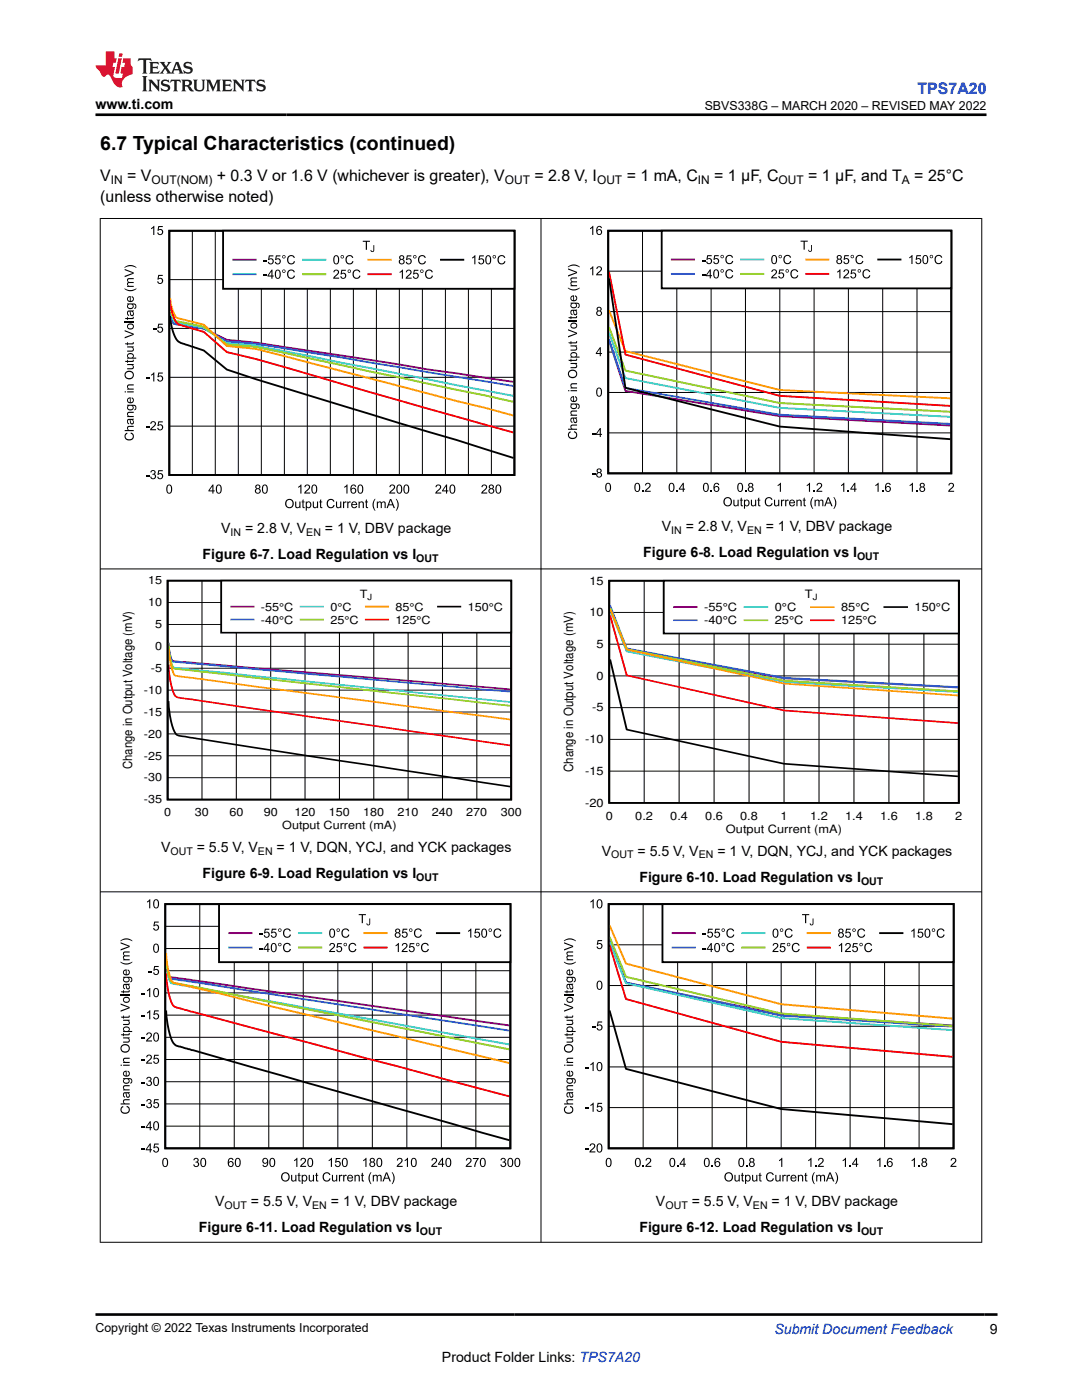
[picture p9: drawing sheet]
<svg xmlns="http://www.w3.org/2000/svg" width="216mm" height="279mm" viewBox="0 0 216 279" stroke-linecap="round" stroke-linejoin="round" font-family="sans-serif">
<defs><g id="words">
<text font-size="3.9" x="20" y="29.9">6.7 Typical Characteristics (continued)</text>
<text font-size="3.2" fill="#00f" x="183.1" y="18.7">TPS7A20</text>
<g font-size="3.2">
<text x="20" y="40.3">(unless otherwise noted)</text>
<text x="20" y="36.1">V</text>
<text x="25.4" y="36.1">= V</text>
<text x="43.3" y="36.1">+ 0.3 V or 1.6 V (whichever is greater), V</text>
<text x="106.6" y="36.1">= 2.8 V, I</text>
<text x="125" y="36.1">= 1 mA, C</text>
<text x="142.5" y="36.1">= 1 µF, C</text>
<text x="161.3" y="36.1">= 1 µF, and T</text>
<text x="182.4" y="36.1">= 25°C</text>
</g>
<g font-size="2.8">
<text x="19" y="21.8">www.ti.com</text>
<text x="44.1" y="106.3">V</text>
<text x="48.9" y="106.3">= 2.8 V, V</text>
<text x="64.8" y="106.3">= 1 V, DBV package</text>
<text x="132.1" y="105.9">V</text>
<text x="136.9" y="105.9">= 2.8 V, V</text>
<text x="152.8" y="105.9">= 1 V, DBV package</text>
<text x="40.4" y="111.5">Figure 6-7. Load Regulation vs I</text>
<text x="128.4" y="111.2">Figure 6-8. Load Regulation vs I</text>
<text x="32.1" y="170">V</text>
<text x="39.3" y="170">= 5.5 V, V</text>
<text x="55.2" y="170">= 1 V, DQN, YCJ, and YCK packages</text>
<text x="120.1" y="170.8">V</text>
<text x="127.2" y="170.8">= 5.5 V, V</text>
<text x="143.1" y="170.8">= 1 V, DQN, YCJ, and YCK packages</text>
<text x="40.4" y="175.2">Figure 6-9. Load Regulation vs I</text>
<text x="127.6" y="176">Figure 6-10. Load Regulation vs I</text>
<text x="39.7" y="245.9">Figure 6-11. Load Regulation vs I</text>
<text x="42.9" y="240.7">V</text>
<text x="50.1" y="240.7">= 5.5 V, V</text>
<text x="66" y="240.7">= 1 V, DBV package</text>
<text x="127.6" y="245.9">Figure 6-12. Load Regulation vs I</text>
<text x="130.9" y="240.7">V</text>
<text x="138" y="240.7">= 5.5 V, V</text>
<text x="154" y="240.7">= 1 V, DBV package</text>
<text x="197.5" y="266.1">9</text>
<text x="88.2" y="271.7">Product Folder Links: TPS7A20</text>
</g>
<text font-size="2.8" fill="#00f" x="154.5" y="266.2">Submit Document Feedback</text>
<text font-size="2.6" x="114.4" y="154.1" transform="rotate(-90 114.4 154.1)">Change in Output Voltage (mV)</text>
<g font-size="2.5">
<text x="140.6" y="21.9">SBVS338G – MARCH 2020 – REVISED MAY 2022</text>
<text x="26.4" y="153.5" transform="rotate(-90 26.4 153.5)">Change in Output Voltage (mV)</text>
<text x="19" y="265.9">Copyright © 2022 Texas Instruments Incorporated</text>
</g>
<g font-size="2.4">
<text x="22.1" y="36.7">IN</text>
<text x="30.2" y="36.7">OUT(NOM)</text>
<text x="100.7" y="36.7">OUT</text>
<text x="119.1" y="36.7">OUT</text>
<text x="139.3" y="36.7">IN</text>
<text x="155.4" y="36.7">OUT</text>
<text x="180" y="36.7">A</text>
</g>
<g font-size="2.3">
<text x="29.5" y="116.6">15</text>
<text x="71.8" y="119.3">T</text>
<text x="117.6" y="116.7">15</text>
<text x="160.6" y="119.3">T</text>
<text x="29.5" y="121">10</text>
<text x="30.9" y="125.4">5</text>
<text x="52.1" y="121.9">-55°C</text>
<text x="52.1" y="124.5">-40°C</text>
<text x="65.9" y="121.9">0°C</text>
<text x="65.9" y="124.5">25°C</text>
<text x="78.9" y="121.9">85°C</text>
<text x="78.9" y="124.5">125°C</text>
<text x="93.3" y="121.9">150°C</text>
<text x="117.6" y="123">10</text>
<text x="140.5" y="122">-55°C</text>
<text x="140.5" y="124.6">-40°C</text>
<text x="154.6" y="122">0°C</text>
<text x="154.6" y="124.6">25°C</text>
<text x="167.8" y="122">85°C</text>
<text x="167.8" y="124.6">125°C</text>
<text x="182.5" y="122">150°C</text>
<text x="30.9" y="129.7">0</text>
<text x="119" y="129.3">5</text>
<text x="30.1" y="134.1">-5</text>
<text x="119" y="135.6">0</text>
<text x="28.7" y="142.8">-15</text>
<text x="28.7" y="138.5">-10</text>
<text x="118.2" y="142">-5</text>
<text x="28.7" y="147.2">-20</text>
<text x="116.7" y="148.3">-10</text>
<text x="28.7" y="155.9">-30</text>
<text x="28.7" y="151.6">-25</text>
<text x="116.7" y="154.7">-15</text>
<text x="28.7" y="160.3">-35</text>
<text x="116.7" y="161">-20</text>
<text x="32.8" y="162.9">0</text>
<text x="38.9" y="162.9">30</text>
<text x="45.8" y="162.9">60</text>
<text x="52.6" y="162.9">90</text>
<text x="56.3" y="165.5">Output Current (mA)</text>
<text x="58.8" y="162.9">120</text>
<text x="65.6" y="162.9">150</text>
<text x="72.5" y="162.9">180</text>
<text x="79.3" y="162.9">210</text>
<text x="86.2" y="162.9">240</text>
<text x="93" y="162.9">270</text>
<text x="99.9" y="162.9">300</text>
<text x="120.9" y="163.6">0</text>
<text x="126.8" y="163.6">0.2</text>
<text x="133.7" y="163.6">0.4</text>
<text x="140.7" y="163.6">0.6</text>
<text x="144.9" y="166.2">Output Current (mA)</text>
<text x="147.7" y="163.6">0.8</text>
<text x="155.7" y="163.6">1</text>
<text x="161.7" y="163.6">1.2</text>
<text x="168.6" y="163.6">1.4</text>
<text x="175.6" y="163.6">1.6</text>
<text x="182.6" y="163.6">1.8</text>
<text x="190.6" y="163.6">2</text>
</g>
<g font-size="2.1">
<text x="46" y="106.9">IN</text>
<text x="61.1" y="106.9">EN</text>
<text x="134" y="106.5">IN</text>
<text x="149.1" y="106.5">EN</text>
<text x="83.1" y="112.1">OUT</text>
<text x="171" y="111.7">OUT</text>
<text x="34" y="170.6">OUT</text>
<text x="51.5" y="170.6">EN</text>
<text x="122" y="171.3">OUT</text>
<text x="139.4" y="171.3">EN</text>
<text x="83.1" y="175.8">OUT</text>
<text x="171.8" y="176.5">OUT</text>
<text x="44.8" y="241.3">OUT</text>
<text x="62.3" y="241.3">EN</text>
<text x="132.8" y="241.3">OUT</text>
<text x="150.2" y="241.3">EN</text>
<text x="83.8" y="246.5">OUT</text>
<text x="171.8" y="246.5">OUT</text>
</g>
<g font-size="1.7">
<text x="73.4" y="119.7">J</text>
<text x="162.2" y="119.7">J</text>
</g>
</g></defs>
<g fill="#000">
<path d="M25.5 55.6l1.2-.1v.2h-.8a.27 .27 0 0 0-.4 .2 .27 .27 0 0 0 .2 .3l1 .1v.2h-.9a.3 .3 0 0 0-.2 .4 .3 .3 0 0 0 .4 .1h.7v.3h-1.3v-.2h.2a.44 .44 0 0 1 0-.8l-.2-.2zM24.9 53.7l1.8 .7v.2l-1.8 .7v-.2l1.6-.6-1.6-.6zM24.8 57.5l.3 .2a2.05 2.05 0 0 0 2.1-.2 1.5 1.5 0 0 1-1.9 .4l-.5-.2zM24.8 53.3a1.82 1.82 0 0 1 2.4 0v.2a2.08 2.08 0 0 0-2.4 0zM30.1 45.5l.7-.4v1.8h-.2v-1.4l-.5 .2zM31.6 54.9h.9v.2h-.7l-.1 .5a.6 .6 0 0 1 .8 .2 .6 .6 0 0 1-.4 .9 .6 .6 0 0 1-.7-.5l.2-.1a.39 .39 0 0 0 .6 .2 .39 .39 0 0 0 .1-.5 .39 .39 0 0 0-.6-.1l-.3 .1zM31.6 45.1h.9v.2h-.7l-.1 .5a.6 .6 0 0 1 .8 .3 .6 .6 0 0 1-.4 .8 .6 .6 0 0 1-.7-.5h.2a.4 .4 0 0 0 .6 .2 .4 .4 0 0 0 .1-.6 .4 .4 0 0 0-.6 0h-.3zM24.9 64.1h1.8v.2h-1.8zM24.9 72h.5v-.2h.1v.2h.9l.1-.2h.2a.32 .32 0 0 1 0 .3 .32 .32 0 0 1-.4 .1h-.8v.2h-.1v-.2h-.3zM24.9 68.5h.5v-.2h.1v.2h.9l.1-.2h.2a.32 .32 0 0 1 0 .3 .32 .32 0 0 1-.4 .1h-.8v.2h-.1v-.2h-.3zM24.9 63.5h.5v-.3h.1v.3l.9-.1 .1-.2h.2a.32 .32 0 0 1 0 .4 .32 .32 0 0 1-.4 .1h-.8v.1h-.1v-.1h-.3zM25.5 76.8l1.2-.1v.2h-.8a.3 .3 0 0 0-.4 .3 .3 .3 0 0 0 .3 .3h.9v.3h-1.3v-.2h.2l-.3-.5z"/>
<path d="M25.4 72.6h1.3v.2h-.2a.46 .46 0 0 1 .2 .6 .46 .46 0 0 1-.5 .3h-.8v-.2h.7a.33 .33 0 0 0 .4-.3 .33 .33 0 0 0-.4-.3h-.7zM25.4 69.1h1.3v.2h-.2a.46 .46 0 0 1 .2 .6 .46 .46 0 0 1-.5 .3h-.8v-.2h.7a.33 .33 0 0 0 .4-.4 .33 .33 0 0 0-.4-.3h-.7zM24.9 65.9l1.8 .7v.2l-1.8 .7v-.2l1.6-.6-1.6-.6zM29.1 75.4h.7v.2h-.7zM30.5 65.6h.7v.2h-.7zM30.1 74.8l.7-.5v1.8h-.2v-1.4l-.5 .3zM31.6 64.6h.9v.2h-.7l-.1 .5a.6 .6 0 0 1 .8 .3 .6 .6 0 0 1-.4 .8 .6 .6 0 0 1-.7-.5h.2a.39 .39 0 0 0 .6 .2 .39 .39 0 0 0 .1-.6 .39 .39 0 0 0-.6 0h-.3zM31.6 74.3h.9v.3h-.7l-.1 .4a.6 .6 0 0 1 .8 .3 .6 .6 0 0 1-.4 .8 .6 .6 0 0 1-.7-.4l.2-.1a.4 .4 0 0 0 .6 .2 .4 .4 0 0 0 .1-.6 .4 .4 0 0 0-.6 0l-.3 .1zM25.1 86.5l.3-.2v.3a.6 .6 0 0 0-.3 .8 .6 .6 0 0 0 .9 .2 .55 .55 0 0 0 .5-.5 .55 .55 0 0 0-.5-.5l.1-.3a.85 .85 0 0 1 .5 1.2 .85 .85 0 0 1-1.2 .4 .82 .82 0 0 1-.3-1.4zM25.5 85.1l1.2-.1v.2h-.8a.32 .32 0 0 0-.4 .4 .32 .32 0 0 0 .5 .2h.7v.2h-1.8v-.2h.6l-.2-.4zM25.5 82.3l1.2-.1v.2h-.8a.3 .3 0 0 0-.4 .2 .3 .3 0 0 0 .3 .4h.9v.2h-1.3v-.2h.2l-.3-.4zM29.1 94.8h.7v.3h-.7z"/>
<path d="M29.1 85.1h.7v.2h-.7zM30.2 93.9a.48 .48 0 0 1 .7 0 .48 .48 0 0 1-.1 .7 .57 .57 0 0 1 0 1 .57 .57 0 0 1-.8-.5h.2a.36 .36 0 0 0 .4 .4 .36 .36 0 0 0 .3-.5 .36 .36 0 0 0-.5-.2v-.2a.31 .31 0 0 0 .4-.3 .31 .31 0 0 0-.3-.3 .31 .31 0 0 0-.3 .3h-.2zM30.2 84.2a.59 .59 0 0 1 .9 .1 .59 .59 0 0 1-.4 .9l-.5 .5h.9v.2h-1.2l.2-.4a1.08 1.08 0 0 0 .7-1.2h-.4l-.2 .3h-.2zM31.6 93.8h.9v.2h-.7l-.1 .5a.6 .6 0 0 1 .8 .3 .6 .6 0 0 1-.4 .8 .6 .6 0 0 1-.7-.5h.2a.4 .4 0 0 0 .6 .2 .4 .4 0 0 0 .1-.6 .4 .4 0 0 0-.6 0l-.3 .1zM31.6 84.1h.9v.2h-.7l-.1 .5a.6 .6 0 0 1 .8 .3 .6 .6 0 0 1-.4 .8 .6 .6 0 0 1-.7-.5h.2a.4 .4 0 0 0 .6 .2 .4 .4 0 0 0 .1-.6 .4 .4 0 0 0-.6 0h-.3zM59.5 97.1l.7-.4v1.8h-.3v-1.4l-.4 .3zM60.9 96.8a.59 .59 0 0 1 .9 .2 .59 .59 0 0 1-.3 .8l-.5 .5h.9v.2h-1.2l.2-.4a1.07 1.07 0 0 0 .7-1.1l-.4-.1-.2 .3h-.3zM68.7 97.1l.6-.4v1.8h-.2v-1.4l-.4 .3zM77.9 96.8a.59 .59 0 0 1 .9 .2 .59 .59 0 0 1-.3 .8l-.5 .5h.9v.2h-1.2l.1-.4a1.08 1.08 0 0 0 .7-1.1l-.4-.1-.2 .3h-.2zM87.1 96.8a.59 .59 0 0 1 .9 .2 .59 .59 0 0 1-.4 .8l-.4 .5h.8v.2h-1.2l.2-.4a1.07 1.07 0 0 0 .7-1.1l-.4-.1-.2 .3h-.2zM96.2 96.8a.59 .59 0 0 1 1 .2 .59 .59 0 0 1-.4 .8l-.5 .5h.9v.2h-1.2l.2-.4a1.08 1.08 0 0 0 .7-1.1l-.4-.1-.2 .3h-.2zM58.9 100.1h.2v.7a.33 .33 0 0 0 .3 .4 .33 .33 0 0 0 .3-.4v-.7h.3v1.3h-.2v-.2a.46 .46 0 0 1-.6 .2 .46 .46 0 0 1-.3-.5z"/>
<path d="M60.3 99.8l.3-.2v.5h.2v.2h-.2v.8l.2 .1v.2a.32 .32 0 0 1-.3 0 .32 .32 0 0 1-.2-.4v-.7h-.1v-.2h.1zM62.4 100.1h.2v.7a.33 .33 0 0 0 .4 .4 .33 .33 0 0 0 .3-.4v-.7h.2v1.3h-.2v-.2a.46 .46 0 0 1-.6 .2 .46 .46 0 0 1-.3-.5zM63.9 99.8l.2-.2v.5h.2v.2h-.2v.8l.2 .1v.2a.32 .32 0 0 1-.3 0 .32 .32 0 0 1-.1-.4v-.7h-.2v-.2h.2zM65.5 99.8a.78 .78 0 0 1 1.2 .3h-.2a.6 .6 0 0 0-.8-.2 .6 .6 0 0 0-.3 .8 .55 .55 0 0 0 .6 .5 .55 .55 0 0 0 .5-.4h.3a.87 .87 0 0 1-1.3 .5 .87 .87 0 0 1-.2-1.3zM67 100.1h.3v.7a.33 .33 0 0 0 .3 .4 .33 .33 0 0 0 .3-.4v-.7h.2v1.3h-.2v-.2a.46 .46 0 0 1-.6 .2 .46 .46 0 0 1-.3-.5zM68.4 100.1h.2v.2l.4-.2h.2l-.1 .2a.29 .29 0 0 0-.4 .1 .29 .29 0 0 0 0 .3v.7h-.3zM69.3 100.1h.2v.2l.4-.2h.1l-.1 .2a.29 .29 0 0 0-.3 .1 .29 .29 0 0 0-.1 .3v.7h-.2zM71.5 100.1h.2v.2a.47 .47 0 0 1 .6-.2 .47 .47 0 0 1 .3 .5v.8h-.2v-.8a.3 .3 0 0 0-.2-.4 .3 .3 0 0 0-.4 .3v.9h-.3zM73 99.8l.2-.2v.5h.2v.2h-.2v.8l.2 .1 .1 .2a.32 .32 0 0 1-.4 0 .32 .32 0 0 1-.1-.4v-.7h-.2v-.2h.2zM74.8 99.6h.1l-.1 .2a2.04 2.04 0 0 0 .1 2.1 1.48 1.48 0 0 1-.5-1.7zM75.2 100.1h.2v.2a.44 .44 0 0 1 .8 0l.2-.2 .5 .1 .1 1.2h-.3v-.8a.27 .27 0 0 0-.2-.4 .27 .27 0 0 0-.3 .3v.9h-.2v-.9a.3 .3 0 0 0-.4-.2 .3 .3 0 0 0-.2 .4v.7h-.2zM79 99.6a1.42 1.42 0 0 1 .5 1.6l-.4 .7h-.1a2.09 2.09 0 0 0 0-2.3z"/>
<path d="M25.5 59.2l.6-.1v1a.38 .38 0 0 0 .4-.3 .38 .38 0 0 0-.2-.5v-.2a.64 .64 0 0 1 .3 .9 .64 .64 0 0 1-1 .2 .64 .64 0 0 1-.1-1zM25.7 59.4l-.1 .4 .3 .2v-.7z"/>
<path d="M24.9 78.1h.2v.2h-.2zM25.4 78.1h1.3v.2h-1.3z"/>
<path d="M24.9 74.8a.9 .9 0 0 1 1.8 0 .9 .9 0 0 1-1.8 0zM25.3 74.4a.66 .66 0 0 0 0 .9 .66 .66 0 0 0 .9 0 .66 .66 0 0 0 .1-.9l-.5-.2z"/>
<path d="M25.5 64.7a.69 .69 0 0 1 1.1 .1 .69 .69 0 0 1-.4 1 .69 .69 0 0 1-.9-.6zM25.7 64.9a.44 .44 0 0 0 .3 .6 .44 .44 0 0 0 .4-.6l-.4-.1z"/>
<path d="M25.5 79.5l.6-.2v1a.38 .38 0 0 0 .4-.3 .38 .38 0 0 0-.2-.5v-.2a.64 .64 0 0 1 .3 .9 .64 .64 0 0 1-1 .2 .64 .64 0 0 1-.1-.9zM25.7 79.6l-.1 .4 .3 .3v-.8z"/>
<path d="M25.5 62l1.2-.1v.2l-.2 .1a.47 .47 0 0 1 .2 .6 .47 .47 0 0 1-.6 .2l-.1-.1a.52 .52 0 0 0-.3-.7l-.2 .3 .3 .3-.1 .3a.64 .64 0 0 1-.2-1.1zM26 62.2l.1 .3a.25 .25 0 0 0 .3 .4 .24 .24 0 0 0 .1-.4l-.2-.3z"/>
<path d="M25.4 60.6h1.1a.57 .57 0 0 1 .7 .4 .57 .57 0 0 1-.4 .7v-.3a.37 .37 0 0 0 .2-.4 .37 .37 0 0 0-.5-.2 .6 .6 0 0 1-.5 .9 .6 .6 0 0 1-.5-.9h-.1zM25.7 60.9a.41 .41 0 0 0 .3 .6 .41 .41 0 0 0 .4-.6l-.4-.1z"/>
<path d="M25.5 70.6a.63 .63 0 0 1 .9-.1 .63 .63 0 0 1 .1 .9h.7v.2h-1.8v-.2h.1l-.2-.4zM25.6 70.8v.1a.47 .47 0 0 0 .4 .5 .47 .47 0 0 0 .5-.5l-.3-.2z"/>
<path d="M25.5 83.7l1.2-.2v.2l-.2 .1a.47 .47 0 0 1 .2 .6 .47 .47 0 0 1-.6 .2l-.1-.1a.52 .52 0 0 0-.3-.7l-.2 .3 .3 .4-.1 .2a.65 .65 0 0 1-.2-1zM26 83.8l.1 .4a.24 .24 0 0 0 .3 .3 .24 .24 0 0 0 .1-.4l-.2-.3z"/>
<path d="M25.4 80.8h1.1a.57 .57 0 0 1 .7 .4 .57 .57 0 0 1-.4 .7v-.2a.37 .37 0 0 0 .2-.5 .37 .37 0 0 0-.5-.2 .6 .6 0 0 1-.5 .9 .6 .6 0 0 1-.5-.9h-.1zM25.7 81.1a.41 .41 0 0 0 .3 .6 .41 .41 0 0 0 .4-.6l-.4-.1z"/>
<path d="M33.4 96.8a.65 .65 0 0 1 .8 .1 .65 .65 0 0 1 .2 .7 .62 .62 0 0 1-.3 .8 .62 .62 0 0 1-.8-.2l-.1-1zM33.5 97a1 1 0 0 0 .3 1.3 .93 .93 0 0 0 0-1.4z"/>
<path d="M42.4 96.7h.2v1.2h.2v.2h-.2v.4h-.2v-.4h-.8v-.2zM42.4 97.1l-.6 .8h.6z"/>
<path d="M43.3 96.8a.65 .65 0 0 1 .8 .1 .65 .65 0 0 1 .1 .7 .62 .62 0 0 1-.2 .8 .62 .62 0 0 1-.9-.2v-1zM43.4 97a1 1 0 0 0 .3 1.3 .93 .93 0 0 0 0-1.4z"/>
<path d="M51.1 96.8a.49 .49 0 0 1 .7 0 .49 .49 0 0 1-.1 .7 .54 .54 0 0 1 .2 .8 .54 .54 0 0 1-.9 0 .54 .54 0 0 1 .2-.8l-.3-.2zM51.2 97.2a.29 .29 0 0 0 .5 0 .29 .29 0 0 0-.5 0zM51.1 98a.37 .37 0 0 0 .7 0 .37 .37 0 0 0-.7 0z"/>
<path d="M52.5 96.8a.65 .65 0 0 1 .8 .1 .65 .65 0 0 1 .1 .7 .62 .62 0 0 1-.2 .8 .62 .62 0 0 1-.9-.2v-1zM52.6 97a1 1 0 0 0 .2 1.3 .93 .93 0 0 0 0-1.4z"/>
<path d="M62.4 96.8a.65 .65 0 0 1 .7 .1 .65 .65 0 0 1 .2 .7 .62 .62 0 0 1-.3 .8 .62 .62 0 0 1-.8-.2v-1zM62.5 97a1 1 0 0 0 .2 1.3 .93 .93 0 0 0 0-1.4z"/>
<path d="M70.1 96.9l.3-.2h.3l.4 .4-.3 .1a.36 .36 0 0 0-.4-.3 .36 .36 0 0 0-.3 .4v.3a.58 .58 0 0 1 .9 0 .58 .58 0 0 1-.2 .9 .58 .58 0 0 1-.8-.3l-.1-.9zM70.2 98a.39 .39 0 0 0 .7 0 .39 .39 0 0 0-.7 0z"/>
<path d="M71.6 96.8a.65 .65 0 0 1 .7 .1 .65 .65 0 0 1 .2 .7 .62 .62 0 0 1-.3 .8 .62 .62 0 0 1-.8-.2l-.1-1zM71.7 97a1 1 0 0 0 .2 1.3 .93 .93 0 0 0 0-1.4z"/>
<path d="M79.3 96.8a.65 .65 0 0 1 .8 .1 .65 .65 0 0 1 .2 .7 .62 .62 0 0 1-.3 .8 .62 .62 0 0 1-.8-.2l-.1-1zM79.4 97a1 1 0 0 0 .3 1.3 .93 .93 0 0 0 0-1.4z"/>
<path d="M80.7 96.8a.65 .65 0 0 1 .8 .1 .65 .65 0 0 1 .2 .7 .62 .62 0 0 1-.3 .8 .62 .62 0 0 1-.8-.2l-.1-1zM80.8 97a1 1 0 0 0 .3 1.3 .93 .93 0 0 0 0-1.4z"/>
<path d="M89 96.7h.2v1.2h.3v.2h-.3v.4h-.2v-.4h-.8v-.2zM89 97.1l-.6 .8h.6z"/>
<path d="M89.9 96.8a.65 .65 0 0 1 .8 .1 .65 .65 0 0 1 .2 .7 .62 .62 0 0 1-.3 .8 .62 .62 0 0 1-.8-.2l-.1-1zM90 97a1 1 0 0 0 .3 1.3 .93 .93 0 0 0 0-1.4z"/>
<path d="M97.7 96.8a.49 .49 0 0 1 .7 0 .49 .49 0 0 1-.1 .7 .54 .54 0 0 1 .2 .8 .54 .54 0 0 1-.9 0 .54 .54 0 0 1 .2-.8l-.3-.2zM97.7 97.2a.3 .3 0 0 0 .6 0 .3 .3 0 0 0-.6 0zM97.7 98a.37 .37 0 0 0 .7 0 .37 .37 0 0 0-.7 0z"/>
<path d="M99.1 96.8a.65 .65 0 0 1 .8 .1 .65 .65 0 0 1 .1 .7 .62 .62 0 0 1-.2 .8 .62 .62 0 0 1-.9-.2v-1zM99.2 97a1 1 0 0 0 .2 1.3 .93 .93 0 0 0 0-1.4z"/>
<path d="M56.9 100.5a.9 .9 0 0 1 1.8 0 .9 .9 0 0 1-1.8 0zM57.3 99.9a.69 .69 0 0 0 0 1.1 .69 .69 0 0 0 1-.1 .68 .68 0 0 0-.1-.9 .68 .68 0 0 0-.9-.1z"/>
<path d="M61 100.1h.2v.2a.6 .6 0 0 1 .8 0 .6 .6 0 0 1 .1 .8 .49 .49 0 0 1-.9 .2v.6h-.2zM61.3 100.4l-.1 .6 .2 .2a.47 .47 0 0 0 .5-.5 .47 .47 0 0 0-.5-.4z"/>
<path d="M70.2 100.2a.61 .61 0 0 1 .8-.1 .61 .61 0 0 1 .3 .7h-1a.38 .38 0 0 0 .3 .4 .38 .38 0 0 0 .4-.2h.3a.66 .66 0 0 1-1 .3 .66 .66 0 0 1-.1-1.1zM70.4 100.3l-.1 .3h.7l-.2-.3z"/>
<path d="M77.8 99.6h.3l.7 1.8h-.3l-.2-.6h-.7l-.2 .6h-.3zM77.9 99.8l-.3 .9h.7z"/>
</g>
<path d="M33.8 46.1h68.8v48.7h-68.8zM34 63a7.7 7.7 0 0 0 1.6 5.2l5.1 1.8 4.6 3.8 5.7 1.9 40.2 12.1 11.3 3.6" fill="none" stroke="#000" stroke-width=".37"/>
<g fill="none" stroke="#000" stroke-width=".2">
<path d="M33.8 55.8h68.9M38.4 46.1v48.7M43 46.1v48.7M47.6 46.1v48.7M52.1 46.1v48.7M56.7 46.1v48.7M61.3 46.1v48.7M65.9 46.1v48.7M70.5 46.1v48.7M75.1 46.1v48.7M79.7 46.1v48.7M84.3 46.1v48.7"/>
<path d="M88.9 46.1v48.7M93.5 46.1v48.7M98.1 46.1v48.7M33.8 75.3h68.9M33.8 65.5h68.9M33.8 85h68.9"/>
</g>
<path d="M34 62.4a3.4 3.4 0 0 0 .7 2.2l6 1 4.6 2.2 5.7 .6 22.9 3.4 11.5 1.9 17.1 2.5" fill="none" stroke="#7f007f" stroke-width=".37"/>
<path d="M34 62.2a4.3 4.3 0 0 0 .7 2.4l6 1 4.6 2.6 5.7 .4 51.5 8.4" fill="none" stroke="#3265ff" stroke-width=".37"/>
<path d="M34 61.4a3.2 3.2 0 0 0 1.2 3l5.5 1 4.6 3.1 5.7 .5 51.5 10" fill="none" stroke="#32cccc" stroke-width=".37"/>
<path d="M34 60.9a6 6 0 0 0 .9 3.1l5.8 1.2 4.6 3.5 5.7 .5 51.5 11" fill="none" stroke="#98cc00" stroke-width=".37"/>
<path d="M34 59.5v.9l.5 1.6a2.02 2.02 0 0 0 1.1 1.5l5.1 1.3 4.6 4.3 5.7 .5 51.5 13.3" fill="none" stroke="#ff9800" stroke-width=".37"/>
<path d="M34 60v1l.7 2.4a2.79 2.79 0 0 0 2.5 1.8l3.5 1 4.6 4.1a477.2 477.2 0 0 1 28.6 8l28.6 8" fill="none" stroke="#f00" stroke-width=".37"/>
<path d="M44.5 46.1h58.1v11.5h-58.1z" fill-rule="evenodd" fill="#fff"/>
<path d="M44.5 46.1h58.1v11.5h-58.1zM88 51.8h4.4M121.4 46.1h68.4v48.4h-68.4zM121.5 55.6l3.3 21.8 30.8 7.7 34 2.5" fill="none" stroke="#000" stroke-width=".37"/>
<g fill="#000">
<path d="M52.6 52h.7v.2h-.7zM52.6 54.9h.7v.2h-.7zM53.7 51h.8v.2h-.7l-.1 .5a.6 .6 0 0 1 .9 .2 .6 .6 0 0 1-.4 .9 .6 .6 0 0 1-.8-.5h.3a.4 .4 0 0 0 .5 .2 .4 .4 0 0 0 .1-.6 .4 .4 0 0 0-.6-.1l-.2 .1zM55.1 51h.9v.2h-.8l-.1 .5a.6 .6 0 0 1 .9 .3 .6 .6 0 0 1-.4 .8 .6 .6 0 0 1-.8-.5h.3a.39 .39 0 0 0 .5 .2 .39 .39 0 0 0 .2-.6 .39 .39 0 0 0-.6-.1l-.3 .1zM57.6 51.1a.78 .78 0 0 1 1.2 .3l-.2 .1a.61 .61 0 0 0-.8-.3 .61 .61 0 0 0-.3 .8 .55 .55 0 0 0 .6 .6 .55 .55 0 0 0 .5-.5l.3 .1a.85 .85 0 0 1-1.2 .5 .85 .85 0 0 1-.4-1.2zM57.6 54a.78 .78 0 0 1 1.2 .3l-.2 .1a.61 .61 0 0 0-.8-.3 .61 .61 0 0 0-.3 .8 .55 .55 0 0 0 .6 .5 .55 .55 0 0 0 .5-.4h.3a.85 .85 0 0 1-1.2 .6 .85 .85 0 0 1-.4-1.2zM66.7 53.9a.59 .59 0 0 1 .9 .2 .59 .59 0 0 1-.3 .8l-.5 .5h.9v.2h-1.2l.1-.4a1.07 1.07 0 0 0 .7-1.1l-.4-.1-.2 .4-.2-.1zM68.1 53.8h.9v.2h-.7l-.1 .5a.6 .6 0 0 1 .8 .3 .6 .6 0 0 1-.3 .8 .6 .6 0 0 1-.8-.5h.2a.4 .4 0 0 0 .6 .2 .4 .4 0 0 0 .1-.6 .4 .4 0 0 0-.6 0l-.3 .1zM69.2 51.1a.78 .78 0 0 1 1.3 .3l-.2 .1a.6 .6 0 0 0-.9-.3 .6 .6 0 0 0-.2 .8 .55 .55 0 0 0 .5 .6 .55 .55 0 0 0 .6-.5l.2 .1a.85 .85 0 0 1-1.1 .5 .85 .85 0 0 1-.4-1.2zM70.6 54a.78 .78 0 0 1 1.3 .3l-.2 .1a.6 .6 0 0 0-.9-.3 .6 .6 0 0 0-.2 .8 .55 .55 0 0 0 .5 .5 .55 .55 0 0 0 .6-.4h.2a.87 .87 0 0 1-1.2 .5 .87 .87 0 0 1-.3-1.3zM72.4 48h1.4v.3h-.6v1.6h-.2v-1.6h-.6zM74.5 48.9h.2v.9a.38 .38 0 0 1-.4 .5 .38 .38 0 0 1-.4-.4h.2v.1a.21 .21 0 0 0 .3 .1 .21 .21 0 0 0 .1-.2z"/>
<path d="M79.7 54.3l.7-.5v1.8h-.2v-1.4l-.5 .3zM81.2 51h.9v.2h-.7l-.1 .5a.6 .6 0 0 1 .8 .2 .6 .6 0 0 1-.4 .9 .6 .6 0 0 1-.7-.5h.2a.4 .4 0 0 0 .6 .2 .4 .4 0 0 0 .1-.6 .4 .4 0 0 0-.6-.1l-.3 .1zM81.2 53.9a.59 .59 0 0 1 .9 .2 .59 .59 0 0 1-.4 .8l-.4 .5h.8v.2h-1.2l.2-.4a1.08 1.08 0 0 0 .7-1.1l-.4-.1-.2 .4-.2-.1zM82.6 53.8h.9v.2h-.7l-.1 .5a.6 .6 0 0 1 .8 .3 .6 .6 0 0 1-.4 .8 .6 .6 0 0 1-.7-.5h.2a.4 .4 0 0 0 .6 .2 .4 .4 0 0 0 .1-.6 .4 .4 0 0 0-.6 0l-.3 .1zM83.7 51.1a.78 .78 0 0 1 1.3 .3l-.3 .1a.61 .61 0 0 0-.8-.3 .61 .61 0 0 0-.2 .8 .55 .55 0 0 0 .5 .6 .55 .55 0 0 0 .6-.5l.2 .1a.87 .87 0 0 1-1.2 .4 .87 .87 0 0 1-.3-1.3zM85.1 54a.78 .78 0 0 1 1.3 .3l-.3 .1a.6 .6 0 0 0-.8-.3 .6 .6 0 0 0-.2 .8 .55 .55 0 0 0 .5 .5 .55 .55 0 0 0 .6-.4h.2a.85 .85 0 0 1-1.2 .6 .85 .85 0 0 1-.3-1.2zM94.2 51.4l.7-.5v1.8h-.3v-1.4l-.4 .3zM95.6 51h.9v.2h-.7l-.1 .5a.6 .6 0 0 1 .9 .2 .6 .6 0 0 1-.4 .9 .6 .6 0 0 1-.8-.5h.3a.4 .4 0 0 0 .5 .2 .4 .4 0 0 0 .1-.6 .4 .4 0 0 0-.6-.1l-.2 .1zM99.6 51.1a.78 .78 0 0 1 1.2 .3l-.2 .1a.6 .6 0 0 0-.8-.3 .6 .6 0 0 0-.3 .8 .55 .55 0 0 0 .5 .6 .55 .55 0 0 0 .6-.5l.3 .1a.85 .85 0 0 1-1.2 .5 .85 .85 0 0 1-.4-1.2zM113.9 55.5l1.2-.1v.2h-.8a.27 .27 0 0 0-.3 .2 .27 .27 0 0 0 .2 .3h.9v.3h-.8a.3 .3 0 0 0-.3 .3 .3 .3 0 0 0 .5 .2h.6v.2h-1.3v-.2h.2a.43 .43 0 0 1 0-.7l-.2-.3zM113.4 53.6l1.7 .7v.2l-1.7 .7v-.3l1.5-.5-1.5-.6zM113.3 57.4l.2 .1a2.03 2.03 0 0 0 2.2-.1 1.49 1.49 0 0 1-2 .4l-.4-.3z"/>
<path d="M113.3 53.2a1.81 1.81 0 0 1 2.4 0v.2a2.07 2.07 0 0 0-2.4 0zM117.7 53.6l.7-.5v1.8h-.2v-1.4l-.5 .3zM117.7 45.5l.7-.4v1.8h-.2v-1.4l-.5 .2zM119.2 53.3a.59 .59 0 0 1 .9 .1 .59 .59 0 0 1-.4 .9l-.4 .4h.8v.2h-1.2l.2-.4a1.07 1.07 0 0 0 .7-1.1h-.4l-.2 .3h-.2zM113.4 63.9h1.7v.2h-1.7zM113.4 71.8h.4v-.2h.2v.2h.9v-.2h.2a.32 .32 0 0 1 0 .3 .32 .32 0 0 1-.3 .1h-.8v.2h-.2v-.2h-.3zM113.4 68.3h.4v-.2h.2v.2h.9v-.2h.2a.32 .32 0 0 1 0 .3 .32 .32 0 0 1-.3 .1h-.8v.2h-.2v-.2h-.3zM113.4 63.3h.4v-.2h.2v.2h.9v-.2l.2-.1a.32 .32 0 0 1 0 .4 .32 .32 0 0 1-.3 .1h-.8v.2h-.2v-.2h-.3zM114 76.6l1.1-.1v.2h-.7a.3 .3 0 0 0-.4 .2 .3 .3 0 0 0 .2 .4h.9v.2h-1.3v-.2h.2l-.2-.4zM113.8 72.4h1.3v.2h-.1a.46 .46 0 0 1 .2 .6 .46 .46 0 0 1-.6 .3h-.8v-.2h.8a.33 .33 0 0 0 .4-.4 .33 .33 0 0 0-.5-.3h-.7zM113.8 68.9h1.3v.2h-.1a.46 .46 0 0 1 .2 .6 .46 .46 0 0 1-.6 .3h-.8v-.2h.8a.33 .33 0 0 0 .4-.4 .33 .33 0 0 0-.5-.3h-.7zM113.4 65.7l1.7 .7v.2l-1.7 .7v-.2l1.5-.6-1.5-.6z"/>
<path d="M113.6 86.2l.2-.1 .1 .2a.6 .6 0 0 0-.3 .8 .6 .6 0 0 0 .8 .3 .55 .55 0 0 0 .6-.5 .55 .55 0 0 0-.5-.6l.1-.3a.86 .86 0 0 1 .4 1.3 .86 .86 0 0 1-1.3 .2 .82 .82 0 0 1-.1-1.3zM113.9 84.8l1.2-.1v.2h-.8a.32 .32 0 0 0-.3 .4 .32 .32 0 0 0 .4 .3h.7v.2h-1.7v-.2h.6l-.2-.4zM114 82l1.1-.1v.2h-.7a.3 .3 0 0 0-.4 .3 .3 .3 0 0 0 .2 .3l.9 .1v.2h-1.3v-.2h.2l-.2-.4zM118.1 94.5h.7v.2h-.7zM118.1 86.5h.7v.2h-.7zM128.1 97.9h.3v.3h-.3zM128.9 96.5a.59 .59 0 0 1 .9 .1 .59 .59 0 0 1-.4 .9l-.4 .4h.8v.3h-1.2l.2-.4a1.07 1.07 0 0 0 .7-1.2h-.4l-.2 .3h-.2zM134.9 97.9h.3v.3h-.3zM141.8 97.9h.2v.3h-.2zM148.6 97.9h.3v.3h-.3zM155.2 96.8l.6-.4v1.8h-.2v-1.4l-.4 .2zM161 96.8l.6-.4v1.8h-.2v-1.4l-.4 .2z"/>
<path d="M162.3 97.9h.3v.3h-.3zM163.1 96.5a.59 .59 0 0 1 .9 .1 .59 .59 0 0 1-.3 .9l-.5 .4h.9v.3h-1.2l.1-.4a1.07 1.07 0 0 0 .7-1.2h-.3l-.3 .3h-.2zM167.8 96.8l.7-.4v1.8h-.2v-1.4l-.5 .2zM169.2 97.9h.2v.3h-.2zM174.7 96.8l.6-.4v1.8h-.2v-1.4l-.4 .2zM176 97.9h.3v.3h-.3zM181.5 96.8l.7-.4v1.8h-.3v-1.4l-.4 .2zM182.9 97.9h.2v.3h-.2zM189.4 96.5a.59 .59 0 0 1 .9 .1 .59 .59 0 0 1-.3 .9l-.5 .4h.9v.3h-1.2l.2-.4a1.07 1.07 0 0 0 .7-1.2h-.4l-.2 .3h-.3zM146.3 99.7h.3v.8a.33 .33 0 0 0 .3 .4 .33 .33 0 0 0 .3-.5v-.7h.2v1.3h-.2v-.2a.46 .46 0 0 1-.6 .3 .46 .46 0 0 1-.3-.6zM147.8 99.4l.2-.1v.4h.2v.2h-.2v.8l.2 .1 .1 .2a.32 .32 0 0 1-.4 0 .32 .32 0 0 1-.1-.3v-.8h-.2v-.2h.2zM149.8 99.7h.3v.8a.33 .33 0 0 0 .3 .4 .33 .33 0 0 0 .3-.5v-.7h.2v1.3h-.2v-.2a.46 .46 0 0 1-.6 .3 .46 .46 0 0 1-.3-.6z"/>
<path d="M151.3 99.4l.2-.1v.4h.2v.2h-.2v.8l.2 .1v.2a.32 .32 0 0 1-.3 0 .32 .32 0 0 1-.1-.3v-.8h-.2v-.2h.2zM152.9 99.4a.78 .78 0 0 1 1.2 .3l-.2 .1a.6 .6 0 0 0-.8-.3 .6 .6 0 0 0-.2 .8 .55 .55 0 0 0 .5 .6 .55 .55 0 0 0 .5-.5l.3 .1a.86 .86 0 0 1-1.3 .4 .86 .86 0 0 1-.2-1.3zM154.4 99.7h.3v.8a.33 .33 0 0 0 .3 .4 .33 .33 0 0 0 .3-.5v-.7h.2v1.3h-.2v-.2a.46 .46 0 0 1-.6 .3 .46 .46 0 0 1-.3-.6zM155.8 99.7h.2v.2l.4-.2 .1 .1v.2a.29 .29 0 0 0-.4 0 .29 .29 0 0 0 0 .4v.6h-.3zM156.7 99.7h.2v.2l.4-.2 .1 .1-.1 .2a.29 .29 0 0 0-.3 0 .29 .29 0 0 0-.1 .4v.6h-.2zM158.9 99.7h.2v.2a.47 .47 0 0 1 .6-.2 .47 .47 0 0 1 .3 .5v.8h-.3v-.8a.3 .3 0 0 0-.2-.3 .3 .3 0 0 0-.3 .2l-.1 .9h-.2zM160.4 99.4l.2-.1v.4h.2v.2h-.2v.8l.2 .1v.2a.32 .32 0 0 1-.3 0 .32 .32 0 0 1-.1-.3v-.8h-.2v-.2h.2zM162.1 99.2h.2l-.1 .2a2.03 2.03 0 0 0 .1 2.2 1.49 1.49 0 0 1-.4-2zM162.5 99.7h.2v.2a.43 .43 0 0 1 .8 0l.2-.2 .5 .1 .1 1.2h-.2v-.8a.27 .27 0 0 0-.2-.3 .27 .27 0 0 0-.3 .2l-.1 .9h-.2v-.8a.3 .3 0 0 0-.4-.3 .3 .3 0 0 0-.1 .5v.6h-.3zM166.3 99.2a1.48 1.48 0 0 1 .5 1.8l-.4 .6h-.1a2.07 2.07 0 0 0 0-2.4z"/>
<path d="M54.2 53.8h.2v1.2h.2v.2h-.2v.4h-.2v-.4h-.8v-.2zM54.2 54.2l-.6 .8h.6z"/>
<path d="M55.1 53.9a.65 .65 0 0 1 .8 .1 .65 .65 0 0 1 .1 .7 .62 .62 0 0 1-.3 .8 .62 .62 0 0 1-.8-.2v-.9zM55.2 54.1a1 1 0 0 0 .2 1.4 .93 .93 0 0 0 0-1.5z"/>
<path d="M56.3 51.2a.35 .35 0 0 1 .7 0 .35 .35 0 0 1-.7 0zM56.4 51.2a.2 .2 0 0 0 .4 0 .2 .2 0 0 0-.4 0z"/>
<path d="M56.3 54.1a.35 .35 0 0 1 .7 0 .35 .35 0 0 1-.7 0zM56.4 54.1a.2 .2 0 0 0 .4 0 .2 .2 0 0 0-.4 0z"/>
<path d="M66.8 51a.65 .65 0 0 1 .7 .1 .65 .65 0 0 1 .2 .7 .62 .62 0 0 1-.3 .9 .62 .62 0 0 1-.8-.3l-.1-.9zM66.8 51.2a1 1 0 0 0 .3 1.4 .93 .93 0 0 0 0-1.5z"/>
<path d="M68 51.2a.34 .34 0 0 1 .6 0 .34 .34 0 0 1-.6 0zM68.1 51.2a.2 .2 0 0 0 .4 0 .2 .2 0 0 0-.4 0z"/>
<path d="M69.4 54.1a.34 .34 0 0 1 .6 0 .34 .34 0 0 1-.6 0zM69.5 54.1a.2 .2 0 0 0 .4 0 .2 .2 0 0 0-.4 0z"/>
<path d="M79.8 51.1a.49 .49 0 0 1 .7-.1 .49 .49 0 0 1-.1 .8 .54 .54 0 0 1 .2 .8 .54 .54 0 0 1-.9 0 .54 .54 0 0 1 .2-.8l-.2-.3zM79.9 51.4a.29 .29 0 0 0 .5 0 .29 .29 0 0 0-.5 0zM79.8 52.2a.37 .37 0 0 0 .7 0 .37 .37 0 0 0-.7 0z"/>
<path d="M82.4 51.2a.35 .35 0 0 1 .7 0 .35 .35 0 0 1-.7 0zM82.6 51.2a.2 .2 0 0 0 .4 0 .2 .2 0 0 0-.4 0z"/>
<path d="M83.8 54.1a.35 .35 0 0 1 .7 0 .35 .35 0 0 1-.7 0zM84 54.1a.2 .2 0 0 0 .4 0 .2 .2 0 0 0-.4 0z"/>
<path d="M97.1 51a.65 .65 0 0 1 .7 .1 .65 .65 0 0 1 .2 .7 .62 .62 0 0 1-.3 .9 .62 .62 0 0 1-.8-.3v-.9zM97.2 51.2a1 1 0 0 0 .2 1.4 .93 .93 0 0 0 0-1.5z"/>
<path d="M98.3 51.2a.35 .35 0 0 1 .7 0 .35 .35 0 0 1-.7 0zM98.4 51.2a.2 .2 0 0 0 .4 0 .2 .2 0 0 0-.4 0z"/>
<path d="M114 59.1l.5-.2v1a.38 .38 0 0 0 .5-.3 .38 .38 0 0 0-.3-.4v-.3a.64 .64 0 0 1 .3 .9 .64 .64 0 0 1-.9 .2 .64 .64 0 0 1-.1-.9zM114.1 59.3l-.1 .4 .4 .2v-.7z"/>
<path d="M119.2 45.3l.2-.2h.4l.3 .4h-.2a.36 .36 0 0 0-.4-.2 .36 .36 0 0 0-.3 .4v.3a.57 .57 0 0 1 .8 0 .57 .57 0 0 1-.2 .9 .57 .57 0 0 1-.8-.4v-.8zM119.2 46.3a.4 .4 0 0 0 .8 0 .4 .4 0 0 0-.8 0z"/>
<path d="M113.4 77.9h.2v.2h-.2zM113.8 77.9h1.3v.2h-1.3z"/>
<path d="M113.4 74.6a.9 .9 0 0 1 1.8 0 .9 .9 0 0 1-1.8 0zM113.7 74.2a.66 .66 0 0 0 .1 .9 .66 .66 0 0 0 .9 0 .66 .66 0 0 0 .1-.9l-.6-.2z"/>
<path d="M114 64.5a.68 .68 0 0 1 1.1 .1 .68 .68 0 0 1-.4 1.1 .68 .68 0 0 1-.9-.7zM114.1 64.7a.43 .43 0 0 0 .4 .7 .43 .43 0 0 0 .4-.7l-.4-.1z"/>
<path d="M114 79.2l.5-.2v1a.38 .38 0 0 0 .5-.3 .38 .38 0 0 0-.3-.4v-.2a.64 .64 0 0 1 .3 .9 .64 .64 0 0 1-.9 .2 .64 .64 0 0 1-.1-1zM114.1 79.4l-.1 .4 .4 .2v-.7z"/>
<path d="M114 61.9l1.1-.2v.3h-.1a.47 .47 0 0 1 .2 .6 .47 .47 0 0 1-.6 .2l-.1-.1a.52 .52 0 0 0-.4-.7l-.1 .3 .2 .4v.2a.64 .64 0 0 1-.2-1zM114.5 62l.1 .4a.24 .24 0 0 0 .2 .3 .24 .24 0 0 0 .2-.4l-.2-.2z"/>
<path d="M113.8 60.4h1.2a.57 .57 0 0 1 .7 .4 .57 .57 0 0 1-.4 .7v-.2a.37 .37 0 0 0 .2-.5 .37 .37 0 0 0-.5-.2 .59 .59 0 0 1-.5 .9 .59 .59 0 0 1-.5-.9h-.2zM114.1 60.7a.41 .41 0 0 0 .4 .6 .41 .41 0 0 0 .3-.6l-.3-.1z"/>
<path d="M114 70.4a.63 .63 0 0 1 .9-.1 .63 .63 0 0 1 .1 .9h.6v.2h-1.8v-.2h.2l-.2-.4zM114.1 70.6l-.1 .1a.47 .47 0 0 0 .5 .5 .47 .47 0 0 0 .5-.5l-.3-.2z"/>
<path d="M119.2 77.5a.64 .64 0 0 1 .8 0 .64 .64 0 0 1 .1 .8 .61 .61 0 0 1-.2 .8 .61 .61 0 0 1-.9-.3v-.9zM119.3 77.7a.99 .99 0 0 0 .2 1.3 .93 .93 0 0 0 0-1.5z"/>
<path d="M119.2 61.4a.48 .48 0 0 1 .7-.1 .48 .48 0 0 1-.1 .7 .53 .53 0 0 1 .2 .9 .53 .53 0 0 1-.9 0 .53 .53 0 0 1 .2-.9l-.3-.2zM119.3 61.7a.29 .29 0 0 0 .5 0 .29 .29 0 0 0-.5 0zM119.2 62.5a.36 .36 0 0 0 .7 0 .36 .36 0 0 0-.7 0z"/>
<path d="M119.7 69.3h.2v1.2h.2v.2h-.2v.4h-.2v-.4h-.8v-.2zM119.7 69.6l-.6 .9h.6z"/>
<path d="M114 83.4l1.1-.2v.3h-.1a.47 .47 0 0 1 .2 .6 .47 .47 0 0 1-.6 .3l-.1-.2a.52 .52 0 0 0-.4-.6l-.1 .3 .2 .3v.2a.64 .64 0 0 1-.2-1zM114.5 83.5l.1 .4a.24 .24 0 0 0 .2 .3 .24 .24 0 0 0 .2-.4l-.2-.2z"/>
<path d="M113.8 80.5h1.2a.57 .57 0 0 1 .7 .4 .57 .57 0 0 1-.4 .7v-.2a.37 .37 0 0 0 .2-.5 .37 .37 0 0 0-.5-.2 .59 .59 0 0 1-.5 1 .59 .59 0 0 1-.5-1h-.2zM114.1 80.8a.41 .41 0 0 0 .4 .6 .41 .41 0 0 0 .3-.6l-.3-.1z"/>
<path d="M119.2 93.6a.48 .48 0 0 1 .7 0 .48 .48 0 0 1-.1 .7 .53 .53 0 0 1 .2 .8 .53 .53 0 0 1-.9 0 .53 .53 0 0 1 .2-.8l-.3-.2zM119.3 93.9a.29 .29 0 0 0 .5 0 .29 .29 0 0 0-.5 0zM119.2 94.8a.36 .36 0 0 0 .7 0 .36 .36 0 0 0-.7 0z"/>
<path d="M119.7 85.4h.2v1.2h.2v.2h-.2v.4h-.2v-.4h-.8v-.2zM119.7 85.8l-.6 .8h.6z"/>
<path d="M121 96.5a.64 .64 0 0 1 .8 0 .64 .64 0 0 1 .1 .8 .61 .61 0 0 1-.2 .8 .61 .61 0 0 1-.9-.3v-.9zM121.1 96.7a.99 .99 0 0 0 .2 1.3 .93 .93 0 0 0 0-1.5z"/>
<path d="M126.8 96.5a.64 .64 0 0 1 .8 0 .64 .64 0 0 1 .1 .8 .61 .61 0 0 1-.2 .8 .61 .61 0 0 1-.8-.3l-.1-.9zM126.9 96.7a.99 .99 0 0 0 .3 1.3 .93 .93 0 0 0 0-1.5z"/>
<path d="M133.7 96.5a.64 .64 0 0 1 .7 0 .64 .64 0 0 1 .2 .8 .61 .61 0 0 1-.3 .8 .61 .61 0 0 1-.8-.3l-.1-.9zM133.8 96.7a.99 .99 0 0 0 .2 1.3 .93 .93 0 0 0 0-1.5z"/>
<path d="M136.3 96.4h.1v1.1h.3v.2h-.3v.5h-.2v-.5h-.7v-.2zM136.2 96.7l-.5 .8h.5z"/>
<path d="M140.5 96.5a.64 .64 0 0 1 .8 0 .64 .64 0 0 1 .1 .8 .61 .61 0 0 1-.2 .8 .61 .61 0 0 1-.9-.3v-.9zM140.6 96.7a.99 .99 0 0 0 .2 1.3 .93 .93 0 0 0 0-1.5z"/>
<path d="M142.5 96.6l.3-.2h.4l.3 .4h-.2a.36 .36 0 0 0-.5-.3 .36 .36 0 0 0-.2 .5v.2a.57 .57 0 0 1 .8 .1 .57 .57 0 0 1-.2 .8 .57 .57 0 0 1-.8-.3v-.8zM142.6 97.6a.4 .4 0 0 0 .8 0 .4 .4 0 0 0-.8 0z"/>
<path d="M147.4 96.5a.64 .64 0 0 1 .7 0 .64 .64 0 0 1 .2 .8 .61 .61 0 0 1-.3 .8 .61 .61 0 0 1-.8-.3l-.1-.9zM147.4 96.7a.99 .99 0 0 0 .3 1.3 .93 .93 0 0 0 0-1.5z"/>
<path d="M149.4 96.5a.48 .48 0 0 1 .8-.1 .48 .48 0 0 1-.1 .8 .53 .53 0 0 1 .1 .8 .53 .53 0 0 1-.8 0 .53 .53 0 0 1 .1-.8l-.2-.3zM149.5 96.8a.3 .3 0 0 0 .6 0 .3 .3 0 0 0-.6 0zM149.4 97.6a.4 .4 0 0 0 .8 0 .4 .4 0 0 0-.8 0z"/>
<path d="M170.5 96.4h.2v1.1h.2v.2h-.2v.5h-.2v-.5h-.8v-.2zM170.5 96.7l-.6 .8h.6z"/>
<path d="M176.8 96.6l.3-.2h.3l.3 .4h-.2a.36 .36 0 0 0-.4-.3 .36 .36 0 0 0-.3 .5v.2a.57 .57 0 0 1 .9 .1 .57 .57 0 0 1-.2 .8 .57 .57 0 0 1-.8-.3l-.1-.8zM176.8 97.6a.4 .4 0 0 0 .8 0 .4 .4 0 0 0-.8 0z"/>
<path d="M183.6 96.5a.48 .48 0 0 1 .8-.1 .48 .48 0 0 1-.1 .8 .53 .53 0 0 1 .1 .8 .53 .53 0 0 1-.8 0 .53 .53 0 0 1 .2-.8l-.3-.3zM183.7 96.8a.3 .3 0 0 0 .6 0 .3 .3 0 0 0-.6 0zM183.7 97.6a.36 .36 0 0 0 .7 0 .36 .36 0 0 0-.7 0z"/>
<path d="M144.3 100.2a.9 .9 0 0 1 1.8 0 .9 .9 0 0 1-1.8 0zM144.8 99.6a.68 .68 0 0 0-.1 1 .68 .68 0 0 0 1-.1 .68 .68 0 0 0 0-.9 .68 .68 0 0 0-.9 0z"/>
<path d="M148.4 99.7h.2v.2a.59 .59 0 0 1 .9 0 .59 .59 0 0 1 0 .8 .49 .49 0 0 1-.8 .2v.6h-.3zM148.7 100v.6l.2 .3a.47 .47 0 0 0 .4-.5 .47 .47 0 0 0-.4-.5z"/>
<path d="M157.6 99.9a.61 .61 0 0 1 .7-.1 .61 .61 0 0 1 .3 .6h-.9a.38 .38 0 0 0 .3 .5 .38 .38 0 0 0 .4-.3h.2a.66 .66 0 0 1-1 .3 .66 .66 0 0 1 0-1zM157.8 100l-.1 .3h.7l-.2-.4z"/>
<path d="M165.1 99.2h.3l.7 1.8h-.2l-.2-.5h-.8l-.2 .5h-.2zM165.3 99.4l-.3 .9h.6z"/>
</g>
<path d="M46.6 51.8h4.4M121.5 68l3.3 10 30.8 5 34 1.9" fill="none" stroke="#7f007f" stroke-width=".37"/>
<path d="M46.6 54.7h4.4M121.5 67.7l3.3 9.7 30.8 5.4 34 1.8" fill="none" stroke="#3265ff" stroke-width=".37"/>
<path d="M60.5 51.8h4.4M121.5 66.4l3.3 9.1 30.8 5.9 34 1.8" fill="none" stroke="#32cccc" stroke-width=".37"/>
<path d="M60.5 54.7h4.4M121.5 65.3l3.3 8.7 30.8 6.4 34 1.8" fill="none" stroke="#98cc00" stroke-width=".37"/>
<path d="M73.5 51.8h4.5M121.5 61.9l3.3 8.2 30.8 7.7 34 1.7" fill="none" stroke="#ff9800" stroke-width=".37"/>
<path d="M73.5 54.7h4.5M121.5 54.3l3.3 16.5 30.8 8.2 34 2" fill="none" stroke="#f00" stroke-width=".37"/>
<g fill="none" stroke="#000" stroke-width=".2">
<path d="M121.4 54.1h68.4M128.2 46.1v48.4M135.1 46.1v48.4M141.9 46.1v48.4M148.7 46.1v48.4M155.6 46.1v48.4M162.4 46.1v48.4M169.3 46.1v48.4M176.1 46.1v48.4M183 46.1v48.4M121.4 78.3h68.4M121.4 70.3h68.4"/>
<path d="M121.4 62.2h68.4M121.4 86.4h68.4"/>
</g>
<path d="M132 46h57.8v11.6h-57.8z" fill-rule="evenodd" fill="#fff"/>
<path d="M132 46h57.8v11.6h-57.8zM175.2 51.8h4.5" fill="none" stroke="#000" stroke-width=".37"/>
<g fill="#000">
<path d="M140 51.9h.7v.3h-.7zM140 54.8h.7v.2h-.7zM141.1 50.9h.9v.2h-.7l-.1 .5a.59 .59 0 0 1 .8 .3 .59 .59 0 0 1-.3 .8 .59 .59 0 0 1-.8-.5h.2a.39 .39 0 0 0 .6 .2 .39 .39 0 0 0 .1-.6 .39 .39 0 0 0-.6 0h-.3zM142.5 50.9h.9v.2h-.7l-.1 .5a.59 .59 0 0 1 .8 .3 .59 .59 0 0 1-.3 .8 .59 .59 0 0 1-.8-.5h.2a.39 .39 0 0 0 .6 .2 .39 .39 0 0 0 .1-.6 .39 .39 0 0 0-.6 0h-.2zM145 51.1a.78 .78 0 0 1 1.3 .3h-.2a.6 .6 0 0 0-.9-.2 .6 .6 0 0 0-.2 .8 .55 .55 0 0 0 .5 .5 .55 .55 0 0 0 .6-.4h.2a.86 .86 0 0 1-1.2 .5 .86 .86 0 0 1-.3-1.3zM145 53.9a.78 .78 0 0 1 1.3 .4h-.2a.6 .6 0 0 0-.9-.3 .6 .6 0 0 0-.2 .9 .55 .55 0 0 0 .5 .5 .55 .55 0 0 0 .6-.5l.2 .1a.86 .86 0 0 1-1.2 .5 .86 .86 0 0 1-.3-1.3zM154.1 53.9a.59 .59 0 0 1 .9 .1 .59 .59 0 0 1-.3 .9l-.5 .4h.9v.2h-1.2l.1-.3a1.07 1.07 0 0 0 .7-1.2h-.4l-.2 .3h-.2zM155.5 53.8h.9v.2h-.7l-.1 .5a.59 .59 0 0 1 .8 .3 .59 .59 0 0 1-.4 .8 .59 .59 0 0 1-.7-.5h.2a.39 .39 0 0 0 .6 .2 .39 .39 0 0 0 .1-.6 .39 .39 0 0 0-.6 0h-.3zM156.6 51.1a.78 .78 0 0 1 1.3 .3h-.3a.6 .6 0 0 0-.8-.2 .6 .6 0 0 0-.2 .8 .55 .55 0 0 0 .5 .5 .55 .55 0 0 0 .6-.4h.2a.86 .86 0 0 1-1.2 .5 .86 .86 0 0 1-.3-1.3zM158 53.9a.78 .78 0 0 1 1.3 .4h-.3a.6 .6 0 0 0-.8-.3 .6 .6 0 0 0-.2 .9 .55 .55 0 0 0 .5 .5 .55 .55 0 0 0 .6-.5l.2 .1a.86 .86 0 0 1-1.2 .5 .86 .86 0 0 1-.3-1.3zM159.7 48h1.5v.2h-.6v1.6h-.3v-1.6h-.6zM161.8 48.9h.2v.9a.38 .38 0 0 1-.3 .5 .38 .38 0 0 1-.4-.4l.1-.1 .1 .2a.21 .21 0 0 0 .2 .1 .21 .21 0 0 0 .1-.3z"/>
<path d="M167 54.2l.7-.5v1.8h-.2v-1.3l-.5 .2zM168.5 50.9h.9v.2h-.7l-.1 .5a.59 .59 0 0 1 .8 .3 .59 .59 0 0 1-.4 .8 .59 .59 0 0 1-.7-.5h.2a.39 .39 0 0 0 .6 .2 .39 .39 0 0 0 .1-.6 .39 .39 0 0 0-.6 0h-.3zM168.5 53.9a.59 .59 0 0 1 .9 .1 .59 .59 0 0 1-.4 .9l-.4 .4h.8v.2h-1.1l.1-.3a1.07 1.07 0 0 0 .7-1.2h-.4l-.2 .3h-.2zM169.9 53.8h.9v.2h-.7l-.1 .5a.59 .59 0 0 1 .8 .3 .59 .59 0 0 1-.4 .8 .59 .59 0 0 1-.7-.5h.2a.39 .39 0 0 0 .6 .2 .39 .39 0 0 0 .1-.6 .39 .39 0 0 0-.6 0h-.3zM171 51.1a.78 .78 0 0 1 1.2 .3h-.2a.6 .6 0 0 0-.8-.2 .6 .6 0 0 0-.2 .8 .55 .55 0 0 0 .5 .5 .55 .55 0 0 0 .5-.4h.3a.86 .86 0 0 1-1.3 .5 .86 .86 0 0 1-.2-1.3zM172.4 53.9a.78 .78 0 0 1 1.2 .4h-.2a.6 .6 0 0 0-.8-.3 .6 .6 0 0 0-.3 .9 .55 .55 0 0 0 .6 .5 .55 .55 0 0 0 .5-.5l.3 .1a.86 .86 0 0 1-1.3 .5 .86 .86 0 0 1-.2-1.3zM181.4 51.3l.7-.4v1.8h-.2v-1.4l-.5 .3zM182.9 50.9h.9v.2h-.7l-.1 .5a.59 .59 0 0 1 .8 .3 .59 .59 0 0 1-.4 .8 .59 .59 0 0 1-.7-.5h.2a.39 .39 0 0 0 .6 .2 .39 .39 0 0 0 .1-.6 .39 .39 0 0 0-.6 0h-.3zM186.8 51.1a.78 .78 0 0 1 1.2 .3h-.2a.6 .6 0 0 0-.8-.2 .6 .6 0 0 0-.3 .8 .55 .55 0 0 0 .5 .5 .55 .55 0 0 0 .6-.4h.3a.86 .86 0 0 1-1.3 .5 .86 .86 0 0 1-.2-1.3z"/>
<path d="M141.6 53.8h.2v1.1h.3v.2h-.3v.4h-.2v-.4h-.8v-.2zM141.6 54.1l-.5 .8h.5z"/>
<path d="M142.6 53.9a.64 .64 0 0 1 .7 0 .64 .64 0 0 1 .2 .8 .61 .61 0 0 1-.3 .8 .61 .61 0 0 1-.8-.3l-.1-.9zM142.7 54.1a.99 .99 0 0 0 .2 1.3 .93 .93 0 0 0 0-1.5z"/>
<path d="M143.8 51.2a.34 .34 0 0 1 .6 0 .34 .34 0 0 1-.6 0zM143.9 51.2a.2 .2 0 0 0 .4 0 .2 .2 0 0 0-.4 0z"/>
<path d="M143.8 54.1a.34 .34 0 0 1 .6 0 .34 .34 0 0 1-.6 0zM143.9 54.1a.2 .2 0 0 0 .4 0 .2 .2 0 0 0-.4 0z"/>
<path d="M154.1 51a.64 .64 0 0 1 .8 .1 .64 .64 0 0 1 .2 .7 .61 .61 0 0 1-.3 .8 .61 .61 0 0 1-.8-.2l-.1-1zM154.2 51.2a.99 .99 0 0 0 .3 1.3 .93 .93 0 0 0 0-1.4z"/>
<path d="M155.4 51.2a.34 .34 0 0 1 .6 0 .34 .34 0 0 1-.6 0zM155.5 51.2a.2 .2 0 0 0 .4 0 .2 .2 0 0 0-.4 0z"/>
<path d="M156.7 54.1a.35 .35 0 0 1 .7 0 .35 .35 0 0 1-.7 0zM156.9 54.1a.2 .2 0 0 0 .4 0 .2 .2 0 0 0-.4 0z"/>
<path d="M167.1 51a.48 .48 0 0 1 .7 0 .48 .48 0 0 1-.1 .7 .53 .53 0 0 1 .2 .8 .53 .53 0 0 1-.8 0 .53 .53 0 0 1 .1-.8l-.2-.2zM167.2 51.4a.29 .29 0 0 0 .5 0 .29 .29 0 0 0-.5 0zM167.1 52.2a.36 .36 0 0 0 .7 0 .36 .36 0 0 0-.7 0z"/>
<path d="M169.7 51.2a.35 .35 0 0 1 .7 0 .35 .35 0 0 1-.7 0zM169.9 51.2a.2 .2 0 0 0 .4 0 .2 .2 0 0 0-.4 0z"/>
<path d="M171.1 54.1a.35 .35 0 0 1 .7 0 .35 .35 0 0 1-.7 0zM171.3 54.1a.2 .2 0 0 0 .4 0 .2 .2 0 0 0-.4 0z"/>
<path d="M184.3 51a.64 .64 0 0 1 .8 .1 .64 .64 0 0 1 .1 .7 .61 .61 0 0 1-.2 .8 .61 .61 0 0 1-.9-.2v-1zM184.4 51.2a.99 .99 0 0 0 .2 1.3 .93 .93 0 0 0 0-1.4z"/>
<path d="M185.5 51.2a.35 .35 0 0 1 .7 0 .35 .35 0 0 1-.7 0zM185.6 51.2a.2 .2 0 0 0 .4 0 .2 .2 0 0 0-.4 0z"/>
</g>
<path d="M134.1 51.8h4.4" fill="none" stroke="#7f007f" stroke-width=".37"/>
<path d="M134.1 54.7h4.4" fill="none" stroke="#3265ff" stroke-width=".37"/>
<path d="M147.9 51.8h4.4" fill="none" stroke="#32cccc" stroke-width=".37"/>
<path d="M147.9 54.7h4.4" fill="none" stroke="#98cc00" stroke-width=".37"/>
<path d="M160.9 51.8h4.4" fill="none" stroke="#ff9800" stroke-width=".37"/>
<path d="M160.9 54.7h4.4" fill="none" stroke="#f00" stroke-width=".37"/>
<path d="M33.4 115.9h68.6v43.7h-68.6zM33.6 139.9a14.5 14.5 0 0 0 1.4 6.5 3.3 3.3 0 0 0 2.1 .6l64.7 10" fill="none" stroke="#000" stroke-width=".35"/>
<g fill="none" stroke="#000" stroke-width=".2">
<path d="M40.3 115.9v43.7M47.2 115.9v43.7M54 115.9v43.7M60.9 115.9v43.7M67.7 115.9v43.7M74.6 115.9v43.7M81.4 115.9v43.7M88.3 115.9v43.7M95.1 115.9v43.7M33.4 137.7h68.6M33.4 133.4h68.6M33.4 129h68.6"/>
<path d="M33.4 124.6h68.6M33.4 120.2h68.6M33.4 155.2h68.6M33.4 150.8h68.6M33.4 146.5h68.6M33.4 142.1h68.6"/>
</g>
<path d="M33.6 128.4a8.2 8.2 0 0 0 .8 3.5l67.4 5.7" fill="none" stroke="#7f007f" stroke-width=".35"/>
<path d="M33.6 128.2a10.2 10.2 0 0 0 .8 3.8l67.4 6" fill="none" stroke="#3265ff" stroke-width=".35"/>
<path d="M33.6 128.8a10.5 10.5 0 0 0 1 4.4l67.2 6.9" fill="none" stroke="#32cccc" stroke-width=".35"/>
<path d="M33.6 128.6a13 13 0 0 0 1 4.7l.2 .2 67 7.4" fill="none" stroke="#98cc00" stroke-width=".35"/>
<path d="M33.6 128.9a13.3 13.3 0 0 0 1.2 5.8l.9 .3 14.9 2 51.2 6.6" fill="none" stroke="#ff9800" stroke-width=".35"/>
<path d="M33.6 132.5a13.5 13.5 0 0 0 1.4 6.5l1 .3 65.8 9.5" fill="none" stroke="#f00" stroke-width=".35"/>
<path d="M44.1 115.9h57.9v10.4h-57.9z" fill-rule="evenodd" fill="#fff"/>
<path d="M44.1 115.9h57.9v10.4h-57.9zM121.6 115.9h69.7v44.3h-69.7zM87.4 121.1h4.4M121.7 131.6l3.4 14 31.3 6.8 34.7 2.5" fill="none" stroke="#000" stroke-width=".35"/>
<path d="M46.2 121.1h4.4M121.7 121.3l3.4 8.4 31.3 5.7 34.7 1.8" fill="none" stroke="#7f007f" stroke-width=".35"/>
<path d="M46.2 123.7h4.4M121.7 120.8l3.4 8.6 31.3 5.9 34.7 1.8" fill="none" stroke="#3265ff" stroke-width=".35"/>
<path d="M60 121.1h4.4M121.7 121.7l3.4 8.3 31.3 6.1 34.7 2" fill="none" stroke="#32cccc" stroke-width=".35"/>
<path d="M60 123.7h4.4M121.7 121.3l3.4 8.2 31.3 6.3 34.7 2.2" fill="none" stroke="#98cc00" stroke-width=".35"/>
<path d="M73 121.1h4.4M121.7 121.5l3.4 8.1 31.3 6.8 34.7 2.4" fill="none" stroke="#ff9800" stroke-width=".35"/>
<path d="M73 123.7h4.4M121.7 122.8l3.4 12 31.3 7 34.7 2.5" fill="none" stroke="#f00" stroke-width=".35"/>
<g fill="none" stroke="#000" stroke-width=".2">
<path d="M128.5 115.9v44.3M135.5 115.9v44.3M142.5 115.9v44.3M149.5 115.9v44.3M156.4 115.9v44.3M163.4 115.9v44.3M170.4 115.9v44.3M177.4 115.9v44.3M184.4 115.9v44.3M121.6 134.9h69.7M121.6 128.6h69.7M121.6 122.2h69.7"/>
<path d="M121.6 153.9h69.7M121.6 147.6h69.7M121.6 141.2h69.7"/>
</g>
<path d="M132.4 115.9h58.9v10.5h-58.9z" fill-rule="evenodd" fill="#fff"/>
<path d="M132.4 115.9h58.9v10.5h-58.9zM176.5 121.2h4.5" fill="none" stroke="#000" stroke-width=".35"/>
<path d="M134.5 121.2h4.5" fill="none" stroke="#7f007f" stroke-width=".35"/>
<path d="M134.5 123.8h4.5" fill="none" stroke="#3265ff" stroke-width=".35"/>
<path d="M148.6 121.2h4.5" fill="none" stroke="#32cccc" stroke-width=".35"/>
<path d="M148.6 123.8h4.5" fill="none" stroke="#98cc00" stroke-width=".35"/>
<path d="M161.8 121.2h4.5" fill="none" stroke="#ff9800" stroke-width=".35"/>
<path d="M161.8 123.8h4.5" fill="none" stroke="#f00" stroke-width=".35"/>
<g fill="#000">
<path d="M24.1 198.5h1.8v.2h-1.8zM24.1 197.8h.5v-.2h.1v.2h.9l.1-.2h.2a.32 .32 0 0 1-.1 .4 .32 .32 0 0 1-.3 .1h-.8v.1h-.1v-.1h-.4zM24.6 190l1.3-.1v.2h-.9a.27 .27 0 0 0-.3 .2 .27 .27 0 0 0 .2 .3l1 .1v.2h-.9a.3 .3 0 0 0-.2 .4 .3 .3 0 0 0 .4 .1h.7v.2h-1.3v-.1h.2a.44 .44 0 0 1 0-.8l-.2-.3zM24.1 188l1.8 .8v.2l-1.8 .7v-.3l1.6-.5-1.6-.6zM24 191.9l.3 .1a2.05 2.05 0 0 0 2.1-.1 1.5 1.5 0 0 1-1.9 .4l-.5-.2zM24 187.7a1.82 1.82 0 0 1 2.4 0v.2a2.08 2.08 0 0 0-2.4 0zM28.3 198.2h.7v.2h-.7zM29.7 193.8h.7v.2h-.7zM29.3 197.6l.7-.4v1.8h-.2v-1.4l-.5 .2zM29.3 179.9l.7-.4v1.8h-.2v-1.4l-.5 .2zM30.8 192.8h.9v.2h-.8l-.1 .5a.6 .6 0 0 1 .9 .3 .6 .6 0 0 1-.4 .8 .6 .6 0 0 1-.7-.5h.2a.4 .4 0 0 0 .6 .2 .4 .4 0 0 0 .1-.6 .4 .4 0 0 0-.6 0h-.3zM30.8 183.9h.9v.2h-.8l-.1 .5a.6 .6 0 0 1 .9 .3 .6 .6 0 0 1-.4 .8 .6 .6 0 0 1-.7-.5h.2a.39 .39 0 0 0 .6 .2 .39 .39 0 0 0 .1-.6 .39 .39 0 0 0-.6 0h-.3z"/>
<path d="M24.1 206.4h.5v-.2h.1v.2h.9l.1-.2h.2a.32 .32 0 0 1-.1 .3 .32 .32 0 0 1-.3 .1h-.8v.2h-.1v-.2h-.4zM24.1 202.9h.5v-.2h.1v.2h.9l.1-.2 .2-.1a.32 .32 0 0 1-.1 .4 .32 .32 0 0 1-.3 .1h-.8v.2h-.1v-.2h-.4zM24.7 216.6h1.2v.2h-.8a.3 .3 0 0 0-.4 .2 .3 .3 0 0 0 .2 .4h1v.2h-1.3v-.2h.2l-.3-.4zM24.7 211.2l1.2-.1v.2h-.8a.3 .3 0 0 0-.4 .2 .3 .3 0 0 0 .2 .4h1v.2h-1.3v-.1h.2l-.3-.5zM24.6 207h1.3v.2h-.2a.46 .46 0 0 1 .2 .6 .46 .46 0 0 1-.5 .3h-.8v-.2h.7a.33 .33 0 0 0 .4-.4 .33 .33 0 0 0-.4-.3h-.7zM24.6 203.5h1.3v.2h-.2a.46 .46 0 0 1 .2 .6 .46 .46 0 0 1-.5 .3h-.8v-.2h.7a.33 .33 0 0 0 .4-.4 .33 .33 0 0 0-.4-.3h-.7zM24.1 200.3l1.8 .7v.2l-1.8 .7v-.2l1.6-.6-1.6-.6zM28.3 215.9h.7v.3h-.7zM28.3 211.5h.7v.2h-.7zM28.3 207.1h.7v.2h-.7zM28.3 202.7h.7v.2h-.7zM29.4 215a.48 .48 0 0 1 .7 0 .48 .48 0 0 1-.1 .7 .57 .57 0 0 1 0 1 .57 .57 0 0 1-.8-.5h.2a.36 .36 0 0 0 .4 .3 .36 .36 0 0 0 .3-.4 .36 .36 0 0 0-.5-.2v-.2a.31 .31 0 0 0 .4-.3 .31 .31 0 0 0-.3-.4 .31 .31 0 0 0-.3 .4h-.2z"/>
<path d="M29.3 202.1l.7-.5v1.8h-.2v-1.4l-.5 .3zM29.3 210.6a.59 .59 0 0 1 1 .1 .59 .59 0 0 1-.4 .9l-.5 .5h.9v.2h-1.2l.2-.4a1.08 1.08 0 0 0 .7-1.2h-.4l-.2 .3h-.2zM29.3 206.2a.59 .59 0 0 1 1 .1 .59 .59 0 0 1-.4 .9l-.5 .4h.9v.3h-1.2l.2-.4a1.08 1.08 0 0 0 .7-1.2h-.4l-.2 .3h-.2zM30.8 210.5h.9v.2h-.7l-.1 .5a.6 .6 0 0 1 .8 .3 .6 .6 0 0 1-.4 .8 .6 .6 0 0 1-.7-.5h.2a.4 .4 0 0 0 .6 .2 .4 .4 0 0 0 .1-.6 .4 .4 0 0 0-.6 0h-.3zM30.8 201.6h.9v.2h-.7l-.1 .5a.6 .6 0 0 1 .8 .3 .6 .6 0 0 1-.4 .8 .6 .6 0 0 1-.7-.5h.2a.4 .4 0 0 0 .6 .2 .4 .4 0 0 0 .1-.6 .4 .4 0 0 0-.6 0l-.3 .1zM24.3 220.9l.3-.2v.3a.6 .6 0 0 0-.3 .8 .6 .6 0 0 0 .9 .2 .55 .55 0 0 0 .5-.5 .55 .55 0 0 0-.5-.6l.1-.2a.85 .85 0 0 1 .5 1.2 .85 .85 0 0 1-1.2 .3 .82 .82 0 0 1-.3-1.3zM24.7 219.5l1.2-.1v.2h-.9a.32 .32 0 0 0-.3 .4 .32 .32 0 0 0 .5 .2h.7v.2h-1.8v-.2h.6l-.2-.4zM28.3 229.2h.7v.3h-.7zM28.3 224.8h.7v.2h-.7zM28.3 220.4h.7v.2h-.7zM29.4 219.5a.48 .48 0 0 1 .7-.1 .48 .48 0 0 1-.1 .8 .57 .57 0 0 1 0 .9 .57 .57 0 0 1-.8-.4l.2-.1a.36 .36 0 0 0 .4 .4 .36 .36 0 0 0 .3-.5 .36 .36 0 0 0-.5-.2v-.2a.31 .31 0 0 0 .4-.3 .31 .31 0 0 0-.3-.3 .31 .31 0 0 0-.3 .3h-.2zM30.8 228.2h.9v.2h-.7l-.1 .5a.6 .6 0 0 1 .8 .3 .6 .6 0 0 1-.4 .8 .6 .6 0 0 1-.7-.5h.2a.4 .4 0 0 0 .6 .2 .4 .4 0 0 0 .1-.6 .4 .4 0 0 0-.6 0h-.3z"/>
<path d="M30.8 219.4h.9v.2h-.7l-.1 .5a.6 .6 0 0 1 .8 .3 .6 .6 0 0 1-.4 .8 .6 .6 0 0 1-.7-.5h.2a.4 .4 0 0 0 .6 .2 .4 .4 0 0 0 .1-.6 .4 .4 0 0 0-.6-.1l-.3 .1zM38.8 231.2a.48 .48 0 0 1 .7 0 .48 .48 0 0 1-.1 .7 .57 .57 0 0 1 0 1 .57 .57 0 0 1-.8-.5h.2a.36 .36 0 0 0 .4 .3 .36 .36 0 0 0 .3-.4 .36 .36 0 0 0-.5-.3v-.2a.31 .31 0 0 0 .4-.2 .31 .31 0 0 0-.3-.4 .31 .31 0 0 0-.3 .4l-.2-.1zM58.1 234.5h.2v.7a.33 .33 0 0 0 .3 .4 .33 .33 0 0 0 .3-.4v-.7h.2v1.3h-.2v-.2a.46 .46 0 0 1-.5 .2 .46 .46 0 0 1-.3-.5zM58.7 231.5l.6-.4v1.8h-.2v-1.4l-.4 .2zM59.5 234.2l.3-.2v.5h.2v.1h-.2v.9l.2 .1v.2a.32 .32 0 0 1-.4 0 .32 .32 0 0 1-.1-.4v-.8h-.1v-.1h.1zM60.1 231.2a.59 .59 0 0 1 .9 .1 .59 .59 0 0 1-.3 .9l-.5 .5h.9v.2h-1.2l.2-.4a1.07 1.07 0 0 0 .7-1.2h-.4l-.2 .3h-.3zM61.6 234.5h.2v.7a.33 .33 0 0 0 .3 .4 .33 .33 0 0 0 .3-.4v-.7h.3v1.3h-.2v-.2a.46 .46 0 0 1-.6 .2 .46 .46 0 0 1-.3-.5zM63.1 234.2l.2-.2v.5h.2v.1h-.2v.9l.2 .1v.2a.32 .32 0 0 1-.3 0 .32 .32 0 0 1-.1-.4v-.8h-.2v-.1h.2zM64.7 234.1a.78 .78 0 0 1 1.2 .4h-.2a.6 .6 0 0 0-.8-.3 .6 .6 0 0 0-.3 .9 .55 .55 0 0 0 .6 .5 .55 .55 0 0 0 .5-.5l.3 .1a.87 .87 0 0 1-1.3 .5 .87 .87 0 0 1-.2-1.3zM65.6 231.5l.6-.4v1.8h-.2v-1.4l-.4 .2zM67 231.1h.9v.2h-.7l-.1 .5a.6 .6 0 0 1 .9 .3 .6 .6 0 0 1-.4 .8 .6 .6 0 0 1-.8-.5h.2a.4 .4 0 0 0 .6 .2 .4 .4 0 0 0 .1-.6 .4 .4 0 0 0-.6 0h-.3zM66.2 234.5h.2v.7a.33 .33 0 0 0 .4 .4 .33 .33 0 0 0 .3-.4v-.7h.2v1.3h-.2v-.2a.46 .46 0 0 1-.6 .2 .46 .46 0 0 1-.3-.5z"/>
<path d="M67.6 234.5h.2v.2l.4-.2h.1v.2a.29 .29 0 0 0-.4 .1 .29 .29 0 0 0 0 .3v.7h-.3zM68.5 234.5h.2v.2l.4-.2h.1l-.1 .2a.29 .29 0 0 0-.3 .1 .29 .29 0 0 0-.1 .3v.7h-.2zM70.7 234.5h.2v.2a.47 .47 0 0 1 .6-.2 .47 .47 0 0 1 .3 .5v.8h-.2v-.8a.3 .3 0 0 0-.3-.4 .3 .3 0 0 0-.3 .3v.9h-.3zM72.2 234.2l.2-.2v.5h.2v.1h-.2v.9l.2 .1 .1 .2a.32 .32 0 0 1-.4 0 .32 .32 0 0 1-.1-.4v-.8h-.2v-.1h.2zM72.5 231.5l.6-.4v1.8h-.2v-1.4l-.4 .2zM74 233.9h.1l-.1 .3a2.04 2.04 0 0 0 .1 2.1 1.48 1.48 0 0 1-.5-1.7zM74.4 234.5h.2v.2a.44 .44 0 0 1 .7 0l.3-.2h.4l.2 1.3h-.3v-.8a.27 .27 0 0 0-.2-.4 .27 .27 0 0 0-.3 .2v1h-.2v-.9a.3 .3 0 0 0-.4-.2 .3 .3 0 0 0-.2 .4v.7h-.2zM78.2 233.9a1.42 1.42 0 0 1 .5 1.7l-.4 .7h-.1a2.09 2.09 0 0 0 0-2.4zM79.4 231.2a.59 .59 0 0 1 .9 .1 .59 .59 0 0 1-.4 .9l-.4 .5h.8v.2h-1.2l.2-.4a1.08 1.08 0 0 0 .7-1.2h-.4l-.2 .3h-.2zM80.8 231.5l.6-.4v1.8h-.2v-1.4l-.4 .2zM86.3 231.2a.59 .59 0 0 1 .9 .1 .59 .59 0 0 1-.4 .9l-.5 .5h.9v.2h-1.2l.2-.4a1.07 1.07 0 0 0 .7-1.2h-.4l-.2 .3h-.2zM93.1 231.2a.59 .59 0 0 1 .9 .1 .59 .59 0 0 1-.3 .9l-.5 .5h.9v.2h-1.2l.2-.4a1.08 1.08 0 0 0 .7-1.2h-.4l-.2 .3h-.2z"/>
<path d="M94.4 231.1h1.1l-.5 1.1-.2 .7h-.2l.1-.5 .5-1.1h-.8zM100 231.2a.48 .48 0 0 1 .8 0 .48 .48 0 0 1-.1 .7 .57 .57 0 0 1 0 1 .57 .57 0 0 1-.9-.5h.3a.36 .36 0 0 0 .4 .3 .36 .36 0 0 0 .3-.4 .36 .36 0 0 0-.5-.3v-.2a.31 .31 0 0 0 .4-.2 .31 .31 0 0 0-.3-.4 .31 .31 0 0 0-.3 .4l-.2-.1z"/>
<path d="M24.7 193.6l.6-.1v.9a.38 .38 0 0 0 .4-.2 .38 .38 0 0 0-.2-.5v-.2a.64 .64 0 0 1 .3 .9 .64 .64 0 0 1-1 .2 .64 .64 0 0 1-.1-1zM24.8 193.8l-.1 .4 .4 .2v-.7z"/>
<path d="M24.7 196.4l1.2-.1v.2h-.2a.47 .47 0 0 1 .2 .7 .47 .47 0 0 1-.6 .2l-.1-.2a.52 .52 0 0 0-.3-.6l-.2 .3 .3 .3-.1 .2a.64 .64 0 0 1-.2-1zM25.2 196.6l.1 .3a.24 .24 0 0 0 .3 .3 .24 .24 0 0 0 .1-.3l-.2-.3z"/>
<path d="M24.6 194.9h1.1a.57 .57 0 0 1 .7 .4 .57 .57 0 0 1-.4 .7v-.2a.37 .37 0 0 0 .2-.5 .37 .37 0 0 0-.5-.1 .6 .6 0 0 1-.5 .9 .6 .6 0 0 1-.5-1h-.1zM24.8 195.2a.41 .41 0 0 0 .4 .7 .41 .41 0 0 0 .4-.7l-.4-.1z"/>
<path d="M30.8 188.4a.65 .65 0 0 1 .8 .1 .65 .65 0 0 1 .1 .7 .62 .62 0 0 1-.2 .9 .62 .62 0 0 1-.9-.3v-.9zM30.9 188.6a1 1 0 0 0 .2 1.4 .93 .93 0 0 0 0-1.5z"/>
<path d="M30.8 197.3a.65 .65 0 0 1 .8 .1 .65 .65 0 0 1 .1 .7 .62 .62 0 0 1-.2 .8 .62 .62 0 0 1-.9-.3v-.9zM30.9 197.5a1 1 0 0 0 .2 1.3 .93 .93 0 0 0 0-1.4z"/>
<path d="M30.8 179.6a.65 .65 0 0 1 .8 0 .65 .65 0 0 1 .1 .8 .62 .62 0 0 1-.2 .8 .62 .62 0 0 1-.9-.3v-.9zM30.9 179.8a1 1 0 0 0 .2 1.3 .93 .93 0 0 0 0-1.5z"/>
<path d="M24.1 212.5h.2v.2h-.2zM24.6 212.5h1.3v.2h-1.3z"/>
<path d="M24.1 209.2a.9 .9 0 0 1 1.8 0 .9 .9 0 0 1-1.8 0zM24.4 208.8a.66 .66 0 0 0 .1 .9 .66 .66 0 0 0 .9 0 .66 .66 0 0 0 .1-.9l-.5-.2z"/>
<path d="M24.7 199.1a.69 .69 0 0 1 1.1 .1 .69 .69 0 0 1-.4 1 .69 .69 0 0 1-.9-.7zM24.8 199.3a.44 .44 0 0 0 .4 .6 .44 .44 0 0 0 .4-.6l-.4-.1z"/>
<path d="M24.7 213.8l.6-.1v1a.38 .38 0 0 0 .4-.3 .38 .38 0 0 0-.2-.5v-.2a.64 .64 0 0 1 .3 .9 .64 .64 0 0 1-1 .2 .64 .64 0 0 1-.1-1zM24.8 214l-.1 .4 .4 .2v-.7z"/>
<path d="M24.7 218l1.2-.1v.2l-.2 .1a.47 .47 0 0 1 .2 .6 .47 .47 0 0 1-.6 .2l-.1-.1a.52 .52 0 0 0-.3-.7l-.2 .3 .3 .3-.1 .3a.65 .65 0 0 1-.2-1.1zM25.2 218.2l.1 .4a.24 .24 0 0 0 .3 .3 .24 .24 0 0 0 .1-.4l-.2-.3z"/>
<path d="M24.6 215.2h1.1a.57 .57 0 0 1 .7 .4 .57 .57 0 0 1-.4 .7v-.3a.37 .37 0 0 0 .2-.4 .37 .37 0 0 0-.5-.2 .6 .6 0 0 1-.5 .9 .6 .6 0 0 1-.5-.9h-.1zM24.8 215.5a.41 .41 0 0 0 .4 .6 .41 .41 0 0 0 .4-.6l-.4-.1z"/>
<path d="M24.7 205a.63 .63 0 0 1 .9-.1 .63 .63 0 0 1 .1 .8h.7v.3h-1.8v-.2h.1l-.2-.4zM24.8 205.2l-.1 .1a.47 .47 0 0 0 .5 .5 .47 .47 0 0 0 .5-.5l-.3-.2z"/>
<path d="M30.8 215a.65 .65 0 0 1 .8 .1 .65 .65 0 0 1 .1 .7 .62 .62 0 0 1-.2 .8 .62 .62 0 0 1-.9-.2v-1zM30.9 215.2a1 1 0 0 0 .2 1.4 .93 .93 0 0 0 0-1.5z"/>
<path d="M30.8 206.2a.65 .65 0 0 1 .8 0 .65 .65 0 0 1 .1 .8 .62 .62 0 0 1-.2 .8 .62 .62 0 0 1-.9-.3v-.9zM30.9 206.4a1 1 0 0 0 .2 1.3 .93 .93 0 0 0 0-1.5z"/>
<path d="M29.9 228.2h.2v1.2h.2v.2h-.2v.4h-.2v-.4h-.8v-.2zM29.9 228.5l-.6 .9h.6z"/>
<path d="M29.9 223.8h.2v1.1h.2v.2h-.2v.5h-.2v-.5h-.8v-.2zM29.9 224.1l-.6 .8h.6z"/>
<path d="M30.8 223.9a.65 .65 0 0 1 .8 0 .65 .65 0 0 1 .1 .8 .62 .62 0 0 1-.2 .8 .62 .62 0 0 1-.9-.3v-.9zM30.9 224.1a1 1 0 0 0 .2 1.3 .93 .93 0 0 0 0-1.5z"/>
<path d="M32.6 231.2a.65 .65 0 0 1 .8 .1 .65 .65 0 0 1 .1 .7 .62 .62 0 0 1-.2 .8 .62 .62 0 0 1-.9-.3v-.9zM32.7 231.4a1 1 0 0 0 .3 1.3 .93 .93 0 0 0 0-1.4z"/>
<path d="M40.2 231.2a.65 .65 0 0 1 .8 .1 .65 .65 0 0 1 .1 .7 .62 .62 0 0 1-.2 .8 .62 .62 0 0 1-.9-.3v-.9zM40.3 231.4a1 1 0 0 0 .3 1.3 .93 .93 0 0 0 0-1.4z"/>
<path d="M45.6 231.3l.3-.2h.4l.3 .4h-.2a.36 .36 0 0 0-.5-.2 .36 .36 0 0 0-.2 .4v.3a.58 .58 0 0 1 .8 0 .58 .58 0 0 1-.2 .9 .58 .58 0 0 1-.8-.4v-.8zM45.7 232.3a.4 .4 0 0 0 .8 0 .4 .4 0 0 0-.8 0z"/>
<path d="M47.1 231.2a.65 .65 0 0 1 .8 .1 .65 .65 0 0 1 .1 .7 .62 .62 0 0 1-.2 .8 .62 .62 0 0 1-.9-.3v-.9zM47.2 231.4a1 1 0 0 0 .2 1.3 .93 .93 0 0 0 0-1.4z"/>
<path d="M52.5 231.2a.7 .7 0 0 1 .9 .1 .7 .7 0 0 1 .1 .9 .59 .59 0 0 1-.4 .7 .59 .59 0 0 1-.7-.4l.2-.1a.41 .41 0 0 0 .6 .2 .41 .41 0 0 0 .1-.6 .57 .57 0 0 1-.8 .1 .57 .57 0 0 1 0-.9zM52.5 231.7a.4 .4 0 0 0 .8 0 .4 .4 0 0 0-.8 0z"/>
<path d="M54 231.2a.65 .65 0 0 1 .8 .1 .65 .65 0 0 1 .1 .7 .62 .62 0 0 1-.3 .8 .62 .62 0 0 1-.8-.3v-.9zM54.1 231.4a1 1 0 0 0 .2 1.3 .93 .93 0 0 0 0-1.4z"/>
<path d="M56.1 234.9a.9 .9 0 0 1 1.8 0 .9 .9 0 0 1-1.8 0zM56.5 234.3a.69 .69 0 0 0-.1 1.1 .69 .69 0 0 0 1.1-.1 .68 .68 0 0 0-.1-.9 .68 .68 0 0 0-.9-.1z"/>
<path d="M60.2 234.5h.2v.1a.6 .6 0 0 1 .8 0 .6 .6 0 0 1 .1 .9 .49 .49 0 0 1-.9 .1v.7h-.2zM60.5 234.8l-.1 .6 .2 .2a.47 .47 0 0 0 .5-.5 .47 .47 0 0 0-.5-.4z"/>
<path d="M61.6 231.2a.65 .65 0 0 1 .7 .1 .65 .65 0 0 1 .2 .7 .62 .62 0 0 1-.3 .8 .62 .62 0 0 1-.8-.3l-.1-.9zM61.7 231.4a1 1 0 0 0 .2 1.3 .93 .93 0 0 0 0-1.4z"/>
<path d="M68.5 231.2a.65 .65 0 0 1 .7 .1 .65 .65 0 0 1 .2 .7 .62 .62 0 0 1-.3 .8 .62 .62 0 0 1-.8-.3l-.1-.9zM68.6 231.4a1 1 0 0 0 .2 1.3 .93 .93 0 0 0 0-1.4z"/>
<path d="M69.4 234.6a.61 .61 0 0 1 .8-.1 .61 .61 0 0 1 .3 .7h-1a.38 .38 0 0 0 .3 .4 .38 .38 0 0 0 .4-.2h.3a.66 .66 0 0 1-1.1 .3 .66 .66 0 0 1 0-1.1zM69.6 234.7l-.1 .3h.7l-.2-.3z"/>
<path d="M73.9 231.2a.49 .49 0 0 1 .8 0 .49 .49 0 0 1-.2 .7 .54 .54 0 0 1 .2 .8 .54 .54 0 0 1-.8 0 .54 .54 0 0 1 .1-.8l-.2-.2zM74 231.5a.3 .3 0 0 0 .6 0 .3 .3 0 0 0-.6 0zM73.9 232.4a.4 .4 0 0 0 .8 0 .4 .4 0 0 0-.8 0z"/>
<path d="M75.4 231.2a.65 .65 0 0 1 .7 .1 .65 .65 0 0 1 .2 .7 .62 .62 0 0 1-.3 .8 .62 .62 0 0 1-.8-.3l-.1-.9zM75.4 231.4a1 1 0 0 0 .3 1.3 .93 .93 0 0 0 0-1.4z"/>
<path d="M77 234h.3l.7 1.8h-.3l-.2-.6h-.7l-.2 .6h-.3zM77.1 234.2l-.3 .8h.6z"/>
<path d="M82.2 231.2a.65 .65 0 0 1 .8 .1 .65 .65 0 0 1 .2 .7 .62 .62 0 0 1-.3 .8 .62 .62 0 0 1-.8-.3l-.1-.9zM82.3 231.4a1 1 0 0 0 .3 1.3 .93 .93 0 0 0 0-1.4z"/>
<path d="M88.2 231.1h.2v1.2h.2v.2h-.2v.4h-.2v-.4h-.8v-.2zM88.2 231.4l-.6 .9h.6z"/>
<path d="M89.1 231.2a.65 .65 0 0 1 .8 .1 .65 .65 0 0 1 .1 .7 .62 .62 0 0 1-.2 .8 .62 .62 0 0 1-.8-.3l-.1-.9zM89.2 231.4a1 1 0 0 0 .3 1.3 .93 .93 0 0 0 0-1.4z"/>
<path d="M96 231.2a.65 .65 0 0 1 .8 .1 .65 .65 0 0 1 .1 .7 .62 .62 0 0 1-.2 .8 .62 .62 0 0 1-.9-.3v-.9zM96.1 231.4a1 1 0 0 0 .2 1.3 .93 .93 0 0 0 0-1.4z"/>
<path d="M101.5 231.2a.65 .65 0 0 1 .7 .1 .65 .65 0 0 1 .2 .7 .62 .62 0 0 1-.3 .8 .62 .62 0 0 1-.8-.3v-.9zM101.6 231.4a1 1 0 0 0 .2 1.3 .93 .93 0 0 0 0-1.4z"/>
<path d="M102.9 231.2a.65 .65 0 0 1 .7 .1 .65 .65 0 0 1 .2 .7 .62 .62 0 0 1-.3 .8 .62 .62 0 0 1-.8-.3v-.9zM103 231.4a1 1 0 0 0 .2 1.3 .93 .93 0 0 0 0-1.4z"/>
</g>
<path d="M33 180.4h68.8v48.8h-68.8zM33.2 201.7l.2 2.7 .7 2.8a2.11 2.11 0 0 0 2.1 1.8l65.5 18.6" fill="none" stroke="#000" stroke-width=".37"/>
<g fill="none" stroke="#000" stroke-width=".2">
<path d="M33 198.2h68.8M33 193.7h68.8M33 189.3h68.8M33 184.9h68.8M39.9 180.4v48.8M46.7 180.4v48.8M53.6 180.4v48.8M60.5 180.4v48.8M67.4 180.4v48.8M74.3 180.4v48.8M81.2 180.4v48.8M88.1 180.4v48.8"/>
<path d="M94.9 180.4v48.8M33 215.9h68.8M33 211.4h68.8M33 207h68.8M33 202.6h68.8M33 224.7h68.8M33 220.3h68.8"/>
</g>
<path d="M33.2 191.6a8.8 8.8 0 0 0 .7 3.4l67.8 9.6" fill="none" stroke="#7f007f" stroke-width=".37"/>
<path d="M33.2 191.7a10.4 10.4 0 0 0 .7 3.5l.2 .2 67.6 10.3" fill="none" stroke="#3265ff" stroke-width=".37"/>
<path d="M33.2 191.9a10.9 10.9 0 0 0 .9 4.3l67.6 12.2" fill="none" stroke="#32cccc" stroke-width=".37"/>
<path d="M33.2 191.3a12.6 12.6 0 0 0 .9 4.6l.5 .2 67.1 13.3" fill="none" stroke="#98cc00" stroke-width=".37"/>
<path d="M33.2 190.2a13.9 13.9 0 0 0 1.2 5.7l.4 .3 1.4 .3 65.5 15.7" fill="none" stroke="#ff9800" stroke-width=".37"/>
<path d="M33.2 194.3l.2 2.8 .5 2a2.45 2.45 0 0 0 1.1 1.9l66.7 17.8" fill="none" stroke="#f00" stroke-width=".37"/>
<path d="M43.7 180.4h58.1v11.6h-58.1z" fill-rule="evenodd" fill="#fff"/>
<path d="M43.7 180.4h58.1v11.6h-58.1zM87.2 186.2h4.4M121.5 180.4h68.8v48.8h-68.8zM121.6 201.7l3.3 11.6 31 8 34.2 3.1" fill="none" stroke="#000" stroke-width=".37"/>
<g fill="#000">
<path d="M51.8 186.4h.6v.2h-.6zM51.8 189.2h.6v.3h-.6zM52.8 185.3h.9v.3h-.7l-.1 .4a.6 .6 0 0 1 .9 .3 .6 .6 0 0 1-.4 .8 .6 .6 0 0 1-.8-.5h.3a.4 .4 0 0 0 .5 .2 .4 .4 0 0 0 .1-.6 .4 .4 0 0 0-.6 0l-.2 .1zM54.2 185.3h.9v.3h-.7l-.1 .4a.6 .6 0 0 1 .9 .3 .6 .6 0 0 1-.4 .8 .6 .6 0 0 1-.8-.5h.3a.39 .39 0 0 0 .5 .2 .39 .39 0 0 0 .1-.6 .39 .39 0 0 0-.6 0l-.2 .1zM56.8 185.5a.78 .78 0 0 1 1.2 .3l-.2 .1a.61 .61 0 0 0-.8-.3 .61 .61 0 0 0-.3 .8 .55 .55 0 0 0 .5 .5 .55 .55 0 0 0 .6-.4h.3a.85 .85 0 0 1-1.2 .6 .85 .85 0 0 1-.4-1.2zM56.8 188.4a.78 .78 0 0 1 1.2 .3h-.2a.61 .61 0 0 0-.8-.2 .61 .61 0 0 0-.3 .8 .55 .55 0 0 0 .5 .5 .55 .55 0 0 0 .6-.4h.3a.85 .85 0 0 1-1.2 .6 .85 .85 0 0 1-.4-1.3zM65.9 188.3a.59 .59 0 0 1 .9 .2 .59 .59 0 0 1-.3 .8l-.5 .5h.9v.2h-1.2l.1-.4a1.07 1.07 0 0 0 .7-1.1l-.4-.1-.2 .3h-.2zM67.3 188.2h.9v.2h-.7l-.1 .5a.6 .6 0 0 1 .8 .3 .6 .6 0 0 1-.4 .8 .6 .6 0 0 1-.7-.5h.2a.4 .4 0 0 0 .6 .2 .4 .4 0 0 0 .1-.6 .4 .4 0 0 0-.6 0h-.3zM68.4 185.5a.78 .78 0 0 1 1.3 .3l-.2 .1a.6 .6 0 0 0-.9-.3 .6 .6 0 0 0-.2 .8 .55 .55 0 0 0 .5 .5 .55 .55 0 0 0 .6-.4h.2a.85 .85 0 0 1-1.1 .6 .85 .85 0 0 1-.4-1.2zM69.8 188.4a.78 .78 0 0 1 1.3 .3h-.2a.6 .6 0 0 0-.9-.2 .6 .6 0 0 0-.2 .8 .55 .55 0 0 0 .5 .5 .55 .55 0 0 0 .6-.4h.2a.87 .87 0 0 1-1.2 .5 .87 .87 0 0 1-.3-1.3zM71.6 182.4h1.4v.2h-.6v1.6h-.2v-1.6h-.6zM73.7 183.3h.2v.9a.38 .38 0 0 1-.4 .5 .38 .38 0 0 1-.4-.4h.2v.1a.21 .21 0 0 0 .3 .1 .21 .21 0 0 0 .1-.3z"/>
<path d="M78.9 188.6l.7-.4v1.8h-.2v-1.4l-.5 .3zM80.4 185.3h.9v.3h-.7l-.1 .4a.6 .6 0 0 1 .8 .3 .6 .6 0 0 1-.4 .8 .6 .6 0 0 1-.7-.5h.2a.4 .4 0 0 0 .6 .2 .4 .4 0 0 0 .1-.6 .4 .4 0 0 0-.6 0l-.3 .1zM80.4 188.3a.59 .59 0 0 1 .9 .2 .59 .59 0 0 1-.4 .8l-.5 .5h.9v.2h-1.2l.2-.4a1.08 1.08 0 0 0 .7-1.1l-.4-.1-.2 .3h-.2zM81.8 188.2h.9v.2h-.7l-.1 .5a.6 .6 0 0 1 .8 .3 .6 .6 0 0 1-.4 .8 .6 .6 0 0 1-.7-.5h.2a.4 .4 0 0 0 .6 .2 .4 .4 0 0 0 .1-.6 .4 .4 0 0 0-.6 0h-.3zM82.9 185.5a.78 .78 0 0 1 1.3 .3l-.3 .1a.61 .61 0 0 0-.8-.3 .61 .61 0 0 0-.2 .8 .55 .55 0 0 0 .5 .5 .55 .55 0 0 0 .6-.4h.2a.87 .87 0 0 1-1.3 .5 .87 .87 0 0 1-.2-1.3zM84.3 188.4a.78 .78 0 0 1 1.3 .3h-.3a.6 .6 0 0 0-.8-.2 .6 .6 0 0 0-.2 .8 .55 .55 0 0 0 .5 .5 .55 .55 0 0 0 .6-.4h.2a.85 .85 0 0 1-1.2 .6 .85 .85 0 0 1-.4-1.3zM93.4 185.8l.6-.5v1.8h-.2v-1.4l-.4 .3zM94.8 185.3h.9v.3h-.7l-.1 .4a.6 .6 0 0 1 .9 .3 .6 .6 0 0 1-.4 .8 .6 .6 0 0 1-.8-.5h.3a.4 .4 0 0 0 .5 .2 .4 .4 0 0 0 .1-.6 .4 .4 0 0 0-.6 0l-.2 .1zM98.7 185.5a.78 .78 0 0 1 1.3 .3l-.2 .1a.6 .6 0 0 0-.8-.3 .6 .6 0 0 0-.3 .8 .55 .55 0 0 0 .5 .5 .55 .55 0 0 0 .6-.4h.3a.85 .85 0 0 1-1.2 .6 .85 .85 0 0 1-.4-1.2zM112.6 198.5h1.8v.2h-1.8zM112.6 197.8h.5v-.2h.1v.2h.9l.1-.2h.2a.32 .32 0 0 1-.1 .4 .32 .32 0 0 1-.3 .1h-.8v.1h-.1v-.1h-.4zM113.1 190l1.3-.1v.2h-.9a.27 .27 0 0 0-.3 .2 .27 .27 0 0 0 .2 .3l1 .1v.2h-.9a.3 .3 0 0 0-.3 .4 .3 .3 0 0 0 .5 .1h.7v.2h-1.3v-.1h.1a.44 .44 0 0 1 .1-.8l-.3-.3z"/>
<path d="M112.6 188l1.8 .8v.2l-1.8 .7v-.3l1.6-.5-1.6-.6zM112.5 191.9l.2 .1a2.05 2.05 0 0 0 2.2-.1 1.5 1.5 0 0 1-2 .4l-.4-.2zM112.5 187.7a1.82 1.82 0 0 1 2.4 0v.2a2.08 2.08 0 0 0-2.4 0zM117.8 179.9l.7-.4v1.8h-.3v-1.4l-.4 .2zM119.3 187.6h.8v.2h-.7l-.1 .5a.6 .6 0 0 1 .9 .3 .6 .6 0 0 1-.4 .8 .6 .6 0 0 1-.8-.5h.3a.4 .4 0 0 0 .5 .2 .4 .4 0 0 0 .1-.6 .4 .4 0 0 0-.6 0h-.2zM112.6 206.4h.5v-.2h.1v.2h.9l.1-.2h.2a.32 .32 0 0 1-.1 .3 .32 .32 0 0 1-.3 .1h-.8v.2h-.1v-.2h-.4zM112.6 202.9h.5v-.2h.1v.2h.9l.1-.2 .2-.1a.32 .32 0 0 1-.1 .4 .32 .32 0 0 1-.3 .1h-.8v.2h-.1v-.2h-.4zM113.2 216.6h1.2v.2h-.8a.3 .3 0 0 0-.4 .2 .3 .3 0 0 0 .2 .4h1v.2h-1.3v-.2h.1l-.2-.4zM113.2 211.2l1.2-.1v.2h-.8a.3 .3 0 0 0-.4 .2 .3 .3 0 0 0 .2 .4h1v.2h-1.3v-.1h.1l-.2-.5zM113.1 207h1.3v.2h-.2a.46 .46 0 0 1 .2 .6 .46 .46 0 0 1-.5 .3h-.8v-.2h.7a.33 .33 0 0 0 .4-.4 .33 .33 0 0 0-.4-.3h-.7zM113.1 203.5h1.3v.2h-.2a.46 .46 0 0 1 .2 .6 .46 .46 0 0 1-.5 .3h-.8v-.2h.7a.33 .33 0 0 0 .4-.4 .33 .33 0 0 0-.4-.3h-.7zM112.6 200.3l1.8 .7v.2l-1.8 .7v-.2l1.6-.6-1.6-.6z"/>
<path d="M116.8 213h.6v.2h-.6zM118.2 204.9h.7v.2h-.7zM117.8 212.4l.7-.5v1.8h-.3v-1.4l-.4 .3zM119.3 203.9h.9v.2h-.8l-.1 .5a.6 .6 0 0 1 .9 .2 .6 .6 0 0 1-.4 .9 .6 .6 0 0 1-.8-.5l.3-.1a.39 .39 0 0 0 .5 .2 .39 .39 0 0 0 .2-.5 .39 .39 0 0 0-.6-.1l-.3 .1zM112.8 220.9l.3-.2v.3a.6 .6 0 0 0-.3 .8 .6 .6 0 0 0 .9 .2 .55 .55 0 0 0 .5-.5 .55 .55 0 0 0-.5-.6l.1-.2a.85 .85 0 0 1 .5 1.2 .85 .85 0 0 1-1.2 .3 .82 .82 0 0 1-.3-1.3zM113.2 219.5l1.2-.1v.2h-.9a.32 .32 0 0 0-.3 .4 .32 .32 0 0 0 .4 .2h.8v.2h-1.8v-.2h.6l-.2-.4zM116.8 229.2h.6v.3h-.6zM116.8 221.1h.6v.2h-.6zM117.8 220.5l.7-.4v1.8h-.3v-1.4l-.4 .2zM117.8 228.3a.59 .59 0 0 1 .9 .2 .59 .59 0 0 1-.3 .8l-.5 .5h.9v.2h-1.2l.2-.4a1.08 1.08 0 0 0 .7-1.1l-.4-.1-.2 .3h-.3zM119.2 220.1h.9v.2h-.7l-.1 .5a.6 .6 0 0 1 .9 .3 .6 .6 0 0 1-.4 .8 .6 .6 0 0 1-.8-.5h.3a.4 .4 0 0 0 .5 .2 .4 .4 0 0 0 .1-.6 .4 .4 0 0 0-.6 0h-.2zM128.2 232.6h.3v.3h-.3z"/>
<path d="M129 231.2a.59 .59 0 0 1 .9 .1 .59 .59 0 0 1-.3 .9l-.5 .5h.9v.2h-1.2l.1-.4a1.07 1.07 0 0 0 .7-1.2h-.4l-.2 .3h-.2zM135.1 232.6h.2v.3h-.2zM142 232.6h.2v.3h-.2zM146.5 234.5h.3v.7a.33 .33 0 0 0 .3 .4 .33 .33 0 0 0 .3-.4v-.7h.2v1.3h-.2v-.2a.46 .46 0 0 1-.6 .2 .46 .46 0 0 1-.3-.5zM148 234.2l.2-.2v.5h.2v.1h-.2v.9l.2 .1 .1 .2a.32 .32 0 0 1-.4 0 .32 .32 0 0 1-.1-.4v-.8h-.2v-.1h.2zM148.9 232.6h.2v.3h-.2zM150.1 234.5h.2v.7a.33 .33 0 0 0 .3 .4 .33 .33 0 0 0 .3-.4v-.7h.2v1.3h-.2v-.2a.46 .46 0 0 1-.5 .2 .46 .46 0 0 1-.3-.5zM151.5 234.2l.2-.2v.5h.3v.1h-.3v.9l.3 .1v.2a.32 .32 0 0 1-.4 0 .32 .32 0 0 1-.1-.4v-.8h-.1v-.1h.1zM153.1 234.1a.78 .78 0 0 1 1.3 .4h-.2a.61 .61 0 0 0-.9-.3 .61 .61 0 0 0-.2 .9 .55 .55 0 0 0 .5 .5 .55 .55 0 0 0 .6-.5l.2 .1a.87 .87 0 0 1-1.2 .5 .87 .87 0 0 1-.3-1.3zM154.7 234.5h.2v.7a.33 .33 0 0 0 .4 .4 .33 .33 0 0 0 .2-.4v-.7h.3v1.3h-.2v-.2a.46 .46 0 0 1-.6 .2 .46 .46 0 0 1-.3-.5zM155.4 231.5l.7-.4v1.8h-.2v-1.4l-.5 .2zM156.1 234.5h.2v.2l.4-.2h.1l-.1 .2a.29 .29 0 0 0-.3 .1 .29 .29 0 0 0-.1 .3v.7h-.2z"/>
<path d="M156.9 234.5h.3v.2l.3-.2h.2l-.1 .2a.29 .29 0 0 0-.4 .1 .29 .29 0 0 0 0 .3v.7h-.3zM159.2 234.5h.2v.2a.47 .47 0 0 1 .6-.2 .47 .47 0 0 1 .3 .5v.8h-.3v-.8a.3 .3 0 0 0-.2-.4 .3 .3 0 0 0-.3 .3l-.1 .9h-.2zM160.7 234.2l.2-.2v.5h.2v.1h-.2v.9l.2 .1v.2a.32 .32 0 0 1-.3 0 .32 .32 0 0 1-.1-.4v-.8h-.2v-.1h.2zM161.3 231.5l.6-.4v1.8h-.2v-1.4l-.4 .2zM162.4 233.9h.2l-.1 .3a2.05 2.05 0 0 0 .1 2.1 1.48 1.48 0 0 1-.5-1.7zM162.6 232.6h.3v.3h-.3zM162.9 234.5h.2v.2a.44 .44 0 0 1 .7 0l.3-.2h.4l.1 1.3h-.2v-.8a.27 .27 0 0 0-.2-.4 .27 .27 0 0 0-.3 .2v1h-.3v-.9a.3 .3 0 0 0-.4-.2 .3 .3 0 0 0-.1 .4v.7h-.2zM163.4 231.2a.59 .59 0 0 1 .9 .1 .59 .59 0 0 1-.3 .9l-.5 .5h.9v.2h-1.2l.1-.4a1.07 1.07 0 0 0 .7-1.2h-.4l-.2 .3h-.2zM166.6 233.9a1.42 1.42 0 0 1 .6 1.7l-.4 .7h-.2a2.09 2.09 0 0 0 0-2.4zM168.1 231.5l.7-.4v1.8h-.2v-1.4l-.5 .2zM169.5 232.6h.3v.3h-.3zM175 231.5l.7-.4v1.8h-.2v-1.4l-.5 .2z"/>
<path d="M176.4 232.6h.2v.3h-.2zM181.9 231.5l.7-.4v1.8h-.3v-1.4l-.4 .2zM183.3 232.6h.2v.3h-.2zM189.9 231.2a.59 .59 0 0 1 .9 .1 .59 .59 0 0 1-.4 .9l-.4 .5h.8v.2h-1.2l.2-.4a1.07 1.07 0 0 0 .7-1.2h-.4l-.2 .3h-.2z"/>
<path d="M53.4 188.2h.2v1.2h.2v.2h-.2v.4h-.3v-.4h-.7v-.2zM53.3 188.5l-.5 .9h.5z"/>
<path d="M54.3 188.3a.65 .65 0 0 1 .7 .1 .65 .65 0 0 1 .2 .7 .62 .62 0 0 1-.3 .8 .62 .62 0 0 1-.8-.2v-1zM54.4 188.5a1 1 0 0 0 .2 1.3 .93 .93 0 0 0 0-1.4z"/>
<path d="M55.5 185.6a.35 .35 0 0 1 .7 0 .35 .35 0 0 1-.7 0zM55.6 185.6a.2 .2 0 0 0 .4 0 .2 .2 0 0 0-.4 0z"/>
<path d="M55.5 188.5a.35 .35 0 0 1 .7 0 .35 .35 0 0 1-.7 0zM55.6 188.5a.2 .2 0 0 0 .4 0 .2 .2 0 0 0-.4 0z"/>
<path d="M65.9 185.4a.65 .65 0 0 1 .8 .1 .65 .65 0 0 1 .2 .7 .62 .62 0 0 1-.3 .9 .62 .62 0 0 1-.8-.3l-.1-.9zM66 185.6a1 1 0 0 0 .3 1.4 .93 .93 0 0 0 0-1.5z"/>
<path d="M67.1 185.6a.35 .35 0 0 1 .7 0 .35 .35 0 0 1-.7 0zM67.3 185.6a.2 .2 0 0 0 .4 0 .2 .2 0 0 0-.4 0z"/>
<path d="M68.6 188.5a.34 .34 0 0 1 .6 0 .34 .34 0 0 1-.6 0zM68.7 188.5a.2 .2 0 0 0 .4 0 .2 .2 0 0 0-.4 0z"/>
<path d="M79 185.4a.49 .49 0 0 1 .7 0 .49 .49 0 0 1-.1 .7 .54 .54 0 0 1 .2 .9 .54 .54 0 0 1-.9 0 .54 .54 0 0 1 .2-.9l-.3-.2zM79.1 185.8a.29 .29 0 0 0 .5 0 .29 .29 0 0 0-.5 0zM79 186.6a.37 .37 0 0 0 .7 0 .37 .37 0 0 0-.7 0z"/>
<path d="M81.6 185.6a.35 .35 0 0 1 .7 0 .35 .35 0 0 1-.7 0zM81.8 185.6a.2 .2 0 0 0 .4 0 .2 .2 0 0 0-.4 0z"/>
<path d="M83 188.5a.35 .35 0 0 1 .7 0 .35 .35 0 0 1-.7 0zM83.2 188.5a.2 .2 0 0 0 .4 0 .2 .2 0 0 0-.4 0z"/>
<path d="M96.3 185.4a.65 .65 0 0 1 .7 .1 .65 .65 0 0 1 .2 .7 .62 .62 0 0 1-.3 .9 .62 .62 0 0 1-.8-.3v-.9zM96.4 185.6a1 1 0 0 0 .2 1.4 .93 .93 0 0 0 0-1.5z"/>
<path d="M97.5 185.6a.35 .35 0 0 1 .7 0 .35 .35 0 0 1-.7 0zM97.6 185.6a.2 .2 0 0 0 .4 0 .2 .2 0 0 0-.4 0z"/>
<path d="M113.2 193.6l.6-.1v.9a.38 .38 0 0 0 .4-.2 .38 .38 0 0 0-.3-.5l.1-.2a.64 .64 0 0 1 .2 .9 .64 .64 0 0 1-.9 .2 .64 .64 0 0 1-.1-1zM113.3 193.8l-.1 .4 .4 .2v-.7z"/>
<path d="M113.2 196.4l1.2-.1v.2h-.2a.47 .47 0 0 1 .2 .7 .47 .47 0 0 1-.6 .2l-.1-.2a.52 .52 0 0 0-.3-.6l-.2 .3 .3 .3-.1 .2a.64 .64 0 0 1-.2-1zM113.7 196.6l.1 .3a.24 .24 0 0 0 .3 .3 .24 .24 0 0 0 .1-.3l-.2-.3z"/>
<path d="M113.1 194.9h1.1a.57 .57 0 0 1 .7 .4 .57 .57 0 0 1-.4 .7v-.2a.37 .37 0 0 0 .2-.5 .37 .37 0 0 0-.5-.1 .6 .6 0 0 1-.5 .9 .6 .6 0 0 1-.5-1h-.1zM113.3 195.2a.41 .41 0 0 0 .4 .7 .41 .41 0 0 0 .4-.7l-.4-.1z"/>
<path d="M119.3 195.8a.65 .65 0 0 1 .7 .1 .65 .65 0 0 1 .2 .7 .62 .62 0 0 1-.3 .8 .62 .62 0 0 1-.8-.2v-.9zM119.4 196a1 1 0 0 0 .2 1.4 .93 .93 0 0 0 0-1.5z"/>
<path d="M119.3 179.6a.65 .65 0 0 1 .8 0 .65 .65 0 0 1 .1 .8 .62 .62 0 0 1-.3 .8 .62 .62 0 0 1-.8-.3v-.9zM119.4 179.8a1 1 0 0 0 .2 1.3 .93 .93 0 0 0 0-1.5z"/>
<path d="M112.6 212.5h.2v.2h-.2zM113.1 212.5h1.3v.2h-1.3z"/>
<path d="M112.6 209.2a.9 .9 0 0 1 1.8 0 .9 .9 0 0 1-1.8 0zM112.9 208.8a.66 .66 0 0 0 .1 .9 .66 .66 0 0 0 .9 0 .66 .66 0 0 0 .1-.9l-.5-.2z"/>
<path d="M113.2 199.1a.69 .69 0 0 1 1.1 .1 .69 .69 0 0 1-.4 1 .69 .69 0 0 1-.9-.7zM113.3 199.3a.44 .44 0 0 0 .4 .6 .44 .44 0 0 0 .4-.6l-.4-.1z"/>
<path d="M113.2 213.8l.6-.1v1a.38 .38 0 0 0 .4-.3 .38 .38 0 0 0-.3-.5l.1-.2a.64 .64 0 0 1 .2 .9 .64 .64 0 0 1-.9 .2 .64 .64 0 0 1-.1-1zM113.3 214l-.1 .4 .4 .2v-.7z"/>
<path d="M113.2 218l1.2-.1v.2l-.2 .1a.47 .47 0 0 1 .2 .6 .47 .47 0 0 1-.6 .2l-.1-.1a.52 .52 0 0 0-.3-.7l-.2 .3 .3 .3-.1 .3a.65 .65 0 0 1-.2-1.1zM113.7 218.2l.1 .4a.24 .24 0 0 0 .3 .3 .24 .24 0 0 0 .1-.4l-.2-.3z"/>
<path d="M113.1 215.2h1.1a.57 .57 0 0 1 .7 .4 .57 .57 0 0 1-.4 .7v-.3a.37 .37 0 0 0 .2-.4 .37 .37 0 0 0-.5-.2 .6 .6 0 0 1-.5 .9 .6 .6 0 0 1-.5-.9h-.1zM113.3 215.5a.41 .41 0 0 0 .4 .6 .41 .41 0 0 0 .4-.6l-.4-.1z"/>
<path d="M113.2 205a.63 .63 0 0 1 .9-.1 .63 .63 0 0 1 .1 .8h.7v.3h-1.8v-.2h.1l-.2-.4zM113.3 205.2l-.1 .1a.47 .47 0 0 0 .5 .5 .47 .47 0 0 0 .5-.5l-.3-.2z"/>
<path d="M119.3 212a.65 .65 0 0 1 .7 .1 .65 .65 0 0 1 .2 .8 .62 .62 0 0 1-.3 .8 .62 .62 0 0 1-.8-.3v-.9zM119.4 212.2a1 1 0 0 0 .2 1.4 .93 .93 0 0 0 0-1.5z"/>
<path d="M119.3 228.3a.65 .65 0 0 1 .7 .1 .65 .65 0 0 1 .2 .7 .62 .62 0 0 1-.3 .8 .62 .62 0 0 1-.8-.2v-1zM119.4 228.5a1 1 0 0 0 .2 1.3 .93 .93 0 0 0 0-1.4z"/>
<path d="M121.1 231.2a.65 .65 0 0 1 .8 .1 .65 .65 0 0 1 .1 .7 .62 .62 0 0 1-.2 .8 .62 .62 0 0 1-.9-.3v-.9zM121.2 231.4a1 1 0 0 0 .2 1.3 .93 .93 0 0 0 0-1.4z"/>
<path d="M126.9 231.2a.65 .65 0 0 1 .8 .1 .65 .65 0 0 1 .2 .7 .62 .62 0 0 1-.3 .8 .62 .62 0 0 1-.8-.3l-.1-.9zM127 231.4a1 1 0 0 0 .3 1.3 .93 .93 0 0 0 0-1.4z"/>
<path d="M133.8 231.2a.65 .65 0 0 1 .8 .1 .65 .65 0 0 1 .1 .7 .62 .62 0 0 1-.2 .8 .62 .62 0 0 1-.9-.3v-.9zM133.9 231.4a1 1 0 0 0 .3 1.3 .93 .93 0 0 0 0-1.4z"/>
<path d="M136.4 231.1h.2v1.2h.2v.2h-.2v.4h-.2v-.4h-.8v-.2zM136.4 231.4l-.6 .9h.6z"/>
<path d="M140.7 231.2a.65 .65 0 0 1 .8 .1 .65 .65 0 0 1 .1 .7 .62 .62 0 0 1-.2 .8 .62 .62 0 0 1-.9-.3v-.9zM140.8 231.4a1 1 0 0 0 .2 1.3 .93 .93 0 0 0 0-1.4z"/>
<path d="M142.7 231.3l.3-.2h.4l.3 .4h-.2a.36 .36 0 0 0-.5-.2 .36 .36 0 0 0-.2 .4v.3a.58 .58 0 0 1 .8 0 .58 .58 0 0 1-.2 .9 .58 .58 0 0 1-.8-.4v-.8zM142.8 232.3a.4 .4 0 0 0 .8 0 .4 .4 0 0 0-.8 0z"/>
<path d="M144.5 234.9a.9 .9 0 0 1 1.8 0 .9 .9 0 0 1-1.8 0zM145 234.3a.69 .69 0 0 0-.1 1.1 .69 .69 0 0 0 1-.1 .68 .68 0 0 0 0-.9 .68 .68 0 0 0-.9-.1z"/>
<path d="M147.6 231.2a.65 .65 0 0 1 .7 .1 .65 .65 0 0 1 .2 .7 .62 .62 0 0 1-.3 .8 .62 .62 0 0 1-.8-.3v-.9zM147.7 231.4a1 1 0 0 0 .2 1.3 .93 .93 0 0 0 0-1.4z"/>
<path d="M148.7 234.5h.2v.1a.6 .6 0 0 1 .8 0 .6 .6 0 0 1 0 .9 .49 .49 0 0 1-.8 .1v.7h-.2zM149 234.8l-.1 .6 .2 .2a.47 .47 0 0 0 .5-.5 .47 .47 0 0 0-.5-.4z"/>
<path d="M149.6 231.2a.49 .49 0 0 1 .8 0 .49 .49 0 0 1-.1 .7 .54 .54 0 0 1 .1 .8 .54 .54 0 0 1-.8 0 .54 .54 0 0 1 .2-.8l-.3-.2zM149.7 231.5a.3 .3 0 0 0 .6 0 .3 .3 0 0 0-.6 0zM149.7 232.4a.37 .37 0 0 0 .7 0 .37 .37 0 0 0-.7 0z"/>
<path d="M157.9 234.6a.61 .61 0 0 1 .7-.1 .61 .61 0 0 1 .3 .7h-.9a.38 .38 0 0 0 .2 .4 .38 .38 0 0 0 .5-.2h.2a.66 .66 0 0 1-1 .3 .66 .66 0 0 1 0-1.1zM158.1 234.7l-.1 .3h.7l-.2-.3z"/>
<path d="M165.5 234h.2l.8 1.8h-.3l-.2-.6h-.8l-.1 .6h-.3zM165.6 234.2l-.3 .8h.6z"/>
<path d="M170.8 231.1h.2v1.2h.3v.2h-.3v.4h-.2v-.4h-.8v-.2zM170.8 231.4l-.6 .9h.6z"/>
<path d="M177.1 231.3l.3-.2h.4l.3 .4h-.2a.36 .36 0 0 0-.5-.2 .36 .36 0 0 0-.2 .4v.3a.58 .58 0 0 1 .8 0 .58 .58 0 0 1-.2 .9 .58 .58 0 0 1-.8-.4v-.8zM177.2 232.3a.4 .4 0 0 0 .8 0 .4 .4 0 0 0-.8 0z"/>
<path d="M184 231.2a.49 .49 0 0 1 .8 0 .49 .49 0 0 1-.1 .7 .54 .54 0 0 1 .1 .8 .54 .54 0 0 1-.8 0 .54 .54 0 0 1 .2-.8l-.3-.2zM184.1 231.5a.3 .3 0 0 0 .6 0 .3 .3 0 0 0-.6 0zM184.1 232.4a.37 .37 0 0 0 .7 0 .37 .37 0 0 0-.7 0z"/>
</g>
<path d="M45.7 186.2h4.5M121.6 187l3.3 9.1 31 6.4 34.2 2.1" fill="none" stroke="#7f007f" stroke-width=".37"/>
<path d="M45.7 189.1h4.5M121.6 187.4l3.3 8.7 31 6.6 34.2 2.2" fill="none" stroke="#3265ff" stroke-width=".37"/>
<path d="M59.6 186.2h4.5M121.6 188l3.3 8.2 31 7 34.2 2.4" fill="none" stroke="#32cccc" stroke-width=".37"/>
<path d="M59.6 189.1h4.5M121.6 187l3.3 7.9 31 7.4 34.2 2.5" fill="none" stroke="#98cc00" stroke-width=".37"/>
<path d="M72.7 186.2h4.5M121.6 184.7l3.3 7.6 31 8.1 34.2 2.9" fill="none" stroke="#ff9800" stroke-width=".37"/>
<path d="M72.7 189.1h4.5M121.6 188.6l3.3 10.8 31 8.5 34.2 3" fill="none" stroke="#f00" stroke-width=".37"/>
<g fill="none" stroke="#000" stroke-width=".2">
<path d="M121.5 196.7h68.8M121.5 188.6h68.8M128.3 180.4v48.8M135.2 180.4v48.8M142.1 180.4v48.8M149 180.4v48.8M155.9 180.4v48.8M162.8 180.4v48.8M169.6 180.4v48.8M176.5 180.4v48.8M183.4 180.4v48.8M121.5 212.9h68.8"/>
<path d="M121.5 204.8h68.8M121.5 221h68.8"/>
</g>
<path d="M132.2 180.4h58.1v11.6h-58.1z" fill-rule="evenodd" fill="#fff"/>
<path d="M132.2 180.4h58.1v11.6h-58.1zM175.6 186.2h4.5" fill="none" stroke="#000" stroke-width=".37"/>
<g fill="#000">
<path d="M140.2 186.4h.7v.2h-.7zM140.2 189.2h.7v.3h-.7zM141.3 185.3h.9v.3h-.7l-.1 .4a.6 .6 0 0 1 .8 .3 .6 .6 0 0 1-.4 .8 .6 .6 0 0 1-.7-.5h.2a.4 .4 0 0 0 .6 .2 .4 .4 0 0 0 .1-.6 .4 .4 0 0 0-.6 0l-.3 .1zM142.7 185.3h.9v.3h-.7l-.1 .4a.6 .6 0 0 1 .8 .3 .6 .6 0 0 1-.3 .8 .6 .6 0 0 1-.8-.5h.2a.4 .4 0 0 0 .6 .2 .4 .4 0 0 0 .1-.6 .4 .4 0 0 0-.6 0l-.3 .1zM145.2 185.5a.78 .78 0 0 1 1.3 .3l-.2 .1a.61 .61 0 0 0-.9-.3 .61 .61 0 0 0-.2 .8 .55 .55 0 0 0 .5 .5 .55 .55 0 0 0 .6-.4h.2a.85 .85 0 0 1-1.1 .6 .85 .85 0 0 1-.4-1.2zM145.2 188.4a.78 .78 0 0 1 1.3 .3h-.2a.61 .61 0 0 0-.9-.2 .61 .61 0 0 0-.2 .8 .55 .55 0 0 0 .5 .5 .55 .55 0 0 0 .6-.4h.2a.85 .85 0 0 1-1.1 .6 .85 .85 0 0 1-.4-1.3zM154.3 188.3a.59 .59 0 0 1 1 .2 .59 .59 0 0 1-.4 .8l-.5 .5h.9v.2h-1.2l.2-.4a1.08 1.08 0 0 0 .7-1.1l-.4-.1-.2 .3h-.2zM155.8 188.2h.9v.2h-.8l-.1 .5a.6 .6 0 0 1 .9 .3 .6 .6 0 0 1-.4 .8 .6 .6 0 0 1-.7-.5h.2a.4 .4 0 0 0 .6 .2 .4 .4 0 0 0 .1-.6 .4 .4 0 0 0-.6 0h-.3zM156.9 185.5a.78 .78 0 0 1 1.2 .3l-.2 .1a.6 .6 0 0 0-.8-.3 .6 .6 0 0 0-.3 .8 .55 .55 0 0 0 .6 .5 .55 .55 0 0 0 .5-.4h.3a.85 .85 0 0 1-1.2 .6 .85 .85 0 0 1-.4-1.2zM158.3 188.4a.78 .78 0 0 1 1.3 .3h-.3a.61 .61 0 0 0-.8-.2 .61 .61 0 0 0-.2 .8 .55 .55 0 0 0 .5 .5 .55 .55 0 0 0 .5-.4h.3a.87 .87 0 0 1-1.3 .5 .87 .87 0 0 1-.2-1.3zM160 182.4h1.5v.2h-.6v1.6h-.3v-1.6h-.6zM162.1 183.3h.2v.9a.38 .38 0 0 1-.3 .5 .38 .38 0 0 1-.4-.4h.1l.1 .1a.21 .21 0 0 0 .2 .1 .21 .21 0 0 0 .1-.3z"/>
<path d="M167.4 188.6l.6-.4v1.8h-.2v-1.4l-.4 .3zM168.8 185.3h.9v.3h-.7l-.1 .4a.6 .6 0 0 1 .9 .3 .6 .6 0 0 1-.4 .8 .6 .6 0 0 1-.8-.5h.2a.4 .4 0 0 0 .6 .2 .4 .4 0 0 0 .1-.6 .4 .4 0 0 0-.6 0l-.2 .1zM168.8 188.3a.59 .59 0 0 1 .9 .2 .59 .59 0 0 1-.3 .8l-.5 .5h.9v.2h-1.2l.2-.4a1.07 1.07 0 0 0 .7-1.1l-.4-.1-.2 .3h-.3zM170.2 188.2h.9v.2h-.7l-.1 .5a.6 .6 0 0 1 .9 .3 .6 .6 0 0 1-.4 .8 .6 .6 0 0 1-.8-.5h.3a.4 .4 0 0 0 .5 .2 .4 .4 0 0 0 .1-.6 .4 .4 0 0 0-.6 0h-.2zM171.3 185.5a.78 .78 0 0 1 1.3 .3l-.2 .1a.6 .6 0 0 0-.8-.3 .6 .6 0 0 0-.3 .8 .55 .55 0 0 0 .5 .5 .55 .55 0 0 0 .6-.4h.2a.85 .85 0 0 1-1.1 .6 .85 .85 0 0 1-.4-1.2zM172.7 188.4a.78 .78 0 0 1 1.3 .3h-.2a.61 .61 0 0 0-.8-.2 .61 .61 0 0 0-.3 .8 .55 .55 0 0 0 .5 .5 .55 .55 0 0 0 .6-.4h.2a.87 .87 0 0 1-1.2 .5 .87 .87 0 0 1-.2-1.3zM181.8 185.8l.7-.5v1.8h-.2v-1.4l-.5 .3zM183.3 185.3h.9v.3h-.7l-.1 .4a.6 .6 0 0 1 .8 .3 .6 .6 0 0 1-.4 .8 .6 .6 0 0 1-.7-.5h.2a.4 .4 0 0 0 .6 .2 .4 .4 0 0 0 .1-.6 .4 .4 0 0 0-.6 0l-.3 .1zM187.2 185.5a.78 .78 0 0 1 1.3 .3l-.3 .1a.6 .6 0 0 0-.8-.3 .6 .6 0 0 0-.2 .8 .55 .55 0 0 0 .5 .5 .55 .55 0 0 0 .6-.4h.2a.85 .85 0 0 1-1.2 .6 .85 .85 0 0 1-.4-1.2z"/>
<path d="M141.8 188.2h.2v1.2h.3v.2h-.3v.4h-.2v-.4h-.8v-.2zM141.8 188.5l-.6 .9h.6z"/>
<path d="M142.8 188.3a.65 .65 0 0 1 .7 .1 .65 .65 0 0 1 .2 .7 .62 .62 0 0 1-.3 .8 .62 .62 0 0 1-.8-.2l-.1-1zM142.8 188.5a1 1 0 0 0 .3 1.3 .93 .93 0 0 0 0-1.4z"/>
<path d="M144 185.6a.35 .35 0 0 1 .7 0 .35 .35 0 0 1-.7 0zM144.1 185.6a.2 .2 0 0 0 .4 0 .2 .2 0 0 0-.4 0z"/>
<path d="M144 188.5a.35 .35 0 0 1 .7 0 .35 .35 0 0 1-.7 0zM144.1 188.5a.2 .2 0 0 0 .4 0 .2 .2 0 0 0-.4 0z"/>
<path d="M154.4 185.4a.65 .65 0 0 1 .8 .1 .65 .65 0 0 1 .1 .7 .62 .62 0 0 1-.2 .9 .62 .62 0 0 1-.9-.3v-.9zM154.5 185.6a1 1 0 0 0 .2 1.4 .93 .93 0 0 0 0-1.5z"/>
<path d="M155.6 185.6a.35 .35 0 0 1 .7 0 .35 .35 0 0 1-.7 0zM155.7 185.6a.25 .25 0 0 0 .5 0 .25 .25 0 0 0-.5 0z"/>
<path d="M157 188.5a.35 .35 0 0 1 .7 0 .35 .35 0 0 1-.7 0zM157.1 188.5a.25 .25 0 0 0 .5 0 .25 .25 0 0 0-.5 0z"/>
<path d="M167.4 185.4a.49 .49 0 0 1 .8 0 .49 .49 0 0 1-.1 .7 .54 .54 0 0 1 .1 .9 .54 .54 0 0 1-.8 0 .54 .54 0 0 1 .2-.9l-.3-.2zM167.5 185.8a.3 .3 0 0 0 .6 0 .3 .3 0 0 0-.6 0zM167.4 186.6a.4 .4 0 0 0 .8 0 .4 .4 0 0 0-.8 0z"/>
<path d="M170.1 185.6a.35 .35 0 0 1 .7 0 .35 .35 0 0 1-.7 0zM170.2 185.6a.2 .2 0 0 0 .4 0 .2 .2 0 0 0-.4 0z"/>
<path d="M171.5 188.5a.35 .35 0 0 1 .7 0 .35 .35 0 0 1-.7 0zM171.6 188.5a.2 .2 0 0 0 .4 0 .2 .2 0 0 0-.4 0z"/>
<path d="M184.7 185.4a.65 .65 0 0 1 .8 .1 .65 .65 0 0 1 .1 .7 .62 .62 0 0 1-.2 .9 .62 .62 0 0 1-.9-.3v-.9zM184.8 185.6a1 1 0 0 0 .3 1.4 .93 .93 0 0 0 0-1.5z"/>
<path d="M185.9 185.6a.35 .35 0 0 1 .7 0 .35 .35 0 0 1-.7 0zM186.1 185.6a.2 .2 0 0 0 .4 0 .2 .2 0 0 0-.4 0z"/>
</g>
<path d="M134.2 186.2h4.5" fill="none" stroke="#7f007f" stroke-width=".37"/>
<path d="M134.2 189.1h4.5" fill="none" stroke="#3265ff" stroke-width=".37"/>
<path d="M148.1 186.2h4.5" fill="none" stroke="#32cccc" stroke-width=".37"/>
<path d="M148.1 189.1h4.5" fill="none" stroke="#98cc00" stroke-width=".37"/>
<path d="M161.2 186.2h4.4" fill="none" stroke="#ff9800" stroke-width=".37"/>
<path d="M161.2 189.1h4.4" fill="none" stroke="#f00" stroke-width=".37"/>
<path d="M19.9 43.6h176.1M20 43.5v204.5M107.9 43.5v204.5M195.9 43.5v204.5M19.9 113.5h176.1M19.9 178h176.1M19.9 247.9h176.1" fill="none" stroke="#000" stroke-width=".2"/>
<path d="M27.7 11.6l-.2 .6 .5-.2h.6v.1v2.2l-.2 .4h1l-.2-.4v-2.2v-.1h.5l.5 .2-.1-.6zM29.8 12.4l.2 .3v1.6l-.2 .4h1.9l.1-.6a1.08 1.08 0 0 1-1.3 .2v-.7h.6l.4 .2v-.7l-.4 .2h-.6v-.5l.2-.2a1 1 0 0 1 1 .3l-.1-.5zM31.8 12.4l1 1.1-1 1.2h.9l-.2-.2 .4-.8 .5 .8-.2 .2h1.6l-.2-.2 .1-.5h1l.1 .5-.1 .2h.9l-.2-.4-.8-1.9h-.5l-1 2.1-.8-1.1 .9-1h-.8l.2 .2-.5 .6-.3-.6 .1-.2zM35.2 12.8l.4 1h-.8zM36.8 12.5a.65 .65 0 0 0-.2 .7 .65 .65 0 0 0 .6 .5l.7 .1 .1 .3a.79 .79 0 0 1-.7 .4 .79 .79 0 0 1-.7-.5l.1 .7 .2-.1a.93 .93 0 0 0 1.1 0 .93 .93 0 0 0 .4-.9 1.46 1.46 0 0 0-1.2-.6l-.1-.3a1.09 1.09 0 0 1 1.2 .2l-.2-.6-.1 .1-.6-.2zM28.4 15.2l.2 .4v2.2l-.2 .4h1l-.2-.4v-2.2l.2-.4zM29.6 15.9l.2 .4v1.5l-.2 .4h.8l-.3-.4v-1.3l1.7 1.8v-2l.2-.4h-.8l.2 .2 .1 1.1-1.2-1.3zM32.3 16a.65 .65 0 0 0-.2 .8 .65 .65 0 0 0 .7 .4l.6 .2 .1 .2a.79 .79 0 0 1-.7 .4 .79 .79 0 0 1-.7-.5l.1 .7 .2-.1a.93 .93 0 0 0 1.1 .1 .93 .93 0 0 0 .4-1 1.46 1.46 0 0 0-1.2-.5l-.1-.4a1.09 1.09 0 0 1 1.2 .2l-.2-.6-.1 .1-.6-.1zM34.1 15.9l-.1 .6a.63 .63 0 0 1 .7-.3l.1 1.6-.3 .4h1l-.2-.4v-1.6a.66 .66 0 0 1 .8 .3l-.1-.6zM36.2 15.9l.2 .4v1.5l-.2 .4h.9l-.2-.2v-.7h.5l.1 .2a.79 .79 0 0 0 1.2 .6l-1-.9a.61 .61 0 0 0 .6-.6 .61 .61 0 0 0-.5-.7zM36.9 16.2h.2a.47 .47 0 0 1 .5 .1 .47 .47 0 0 1 .1 .5l-.2 .1-.6 .1zM38.5 15.9l.2 .2a2.27 2.27 0 0 0 .4 2 1.04 1.04 0 0 0 1.7-.7v-1.3l.2-.2h-.8l.2 .4v1.1a.6 .6 0 0 1-.6 .6 .6 .6 0 0 1-.6-.6v-1.1l.3-.4zM41.1 15.9l.2 .4v1.5l-.2 .4h.7l-.2-.4v-1.4l.9 1.9 .8-1.9v1.4l-.2 .4h1l-.3-.4v-1.5l.3-.4h-.8l-.7 1.5-.7-1.5zM44.3 15.9l.2 .4v1.5l-.2 .4h1.9l.1-.6a1.09 1.09 0 0 1-1.3 .2v-.7h.6l.4 .2v-.6l-.4 .2h-.6v-.6l.2-.1a1.01 1.01 0 0 1 1 .3l-.1-.6zM46.4 15.9l.3 .4v1.5l-.3 .4h.8l-.2-.4v-1.3l1.6 1.8v-2l.2-.4h-.7l.2 .2v1.1l-1.2-1.3zM49 15.9l-.1 .6a.63 .63 0 0 1 .8-.3v1.6l-.3 .4h1l-.2-.4v-1.6a.66 .66 0 0 1 .8 .3l-.1-.6zM51.4 16a.65 .65 0 0 0-.2 .8 .65 .65 0 0 0 .6 .4l.6 .2 .2 .2a.79 .79 0 0 1-.8 .4 .79 .79 0 0 1-.6-.5l.1 .7 .2-.1a.93 .93 0 0 0 1 .1 .93 .93 0 0 0 .5-1 1.46 1.46 0 0 0-1.3-.5l-.1-.4a1.09 1.09 0 0 1 1.3 .2l-.2-.6-.2 .1-.5-.1z" fill="#231f20"/>
<path d="M21.1 10.3v2.7h-2.1l.1 .4 .9 1a.95 .95 0 0 0 .9 .9 .59 .59 0 0 1 .6-.4 .59 .59 0 0 1 .5 .3l.4 .8a1.59 1.59 0 0 0 2.1 1.4 1.61 1.61 0 0 1 1-2.3l1-.3-.1-1.5a1.59 1.59 0 0 1-.4-1.7h-1.4l-.2 .9h.5l-.1 .9h-.5l-.2 .9v.3l.4 .1-.2 .9h-.6a.73 .73 0 0 1-1.1-.7l.3-1.5h-.5l.2-.9h.5l.2-.9h-.5v-1.3zM23.6 11.6l-.6 3.1h.7l.6-3.1zM23.8 10.7l-.1 .6h.7l.1-.6z" fill="#ed1c24"/>
<path d="M19 22.9h177.8M19.1 262.3h179.9" fill="none" stroke="#000" stroke-width=".53"/>
<use href="#words"/>
</svg>
